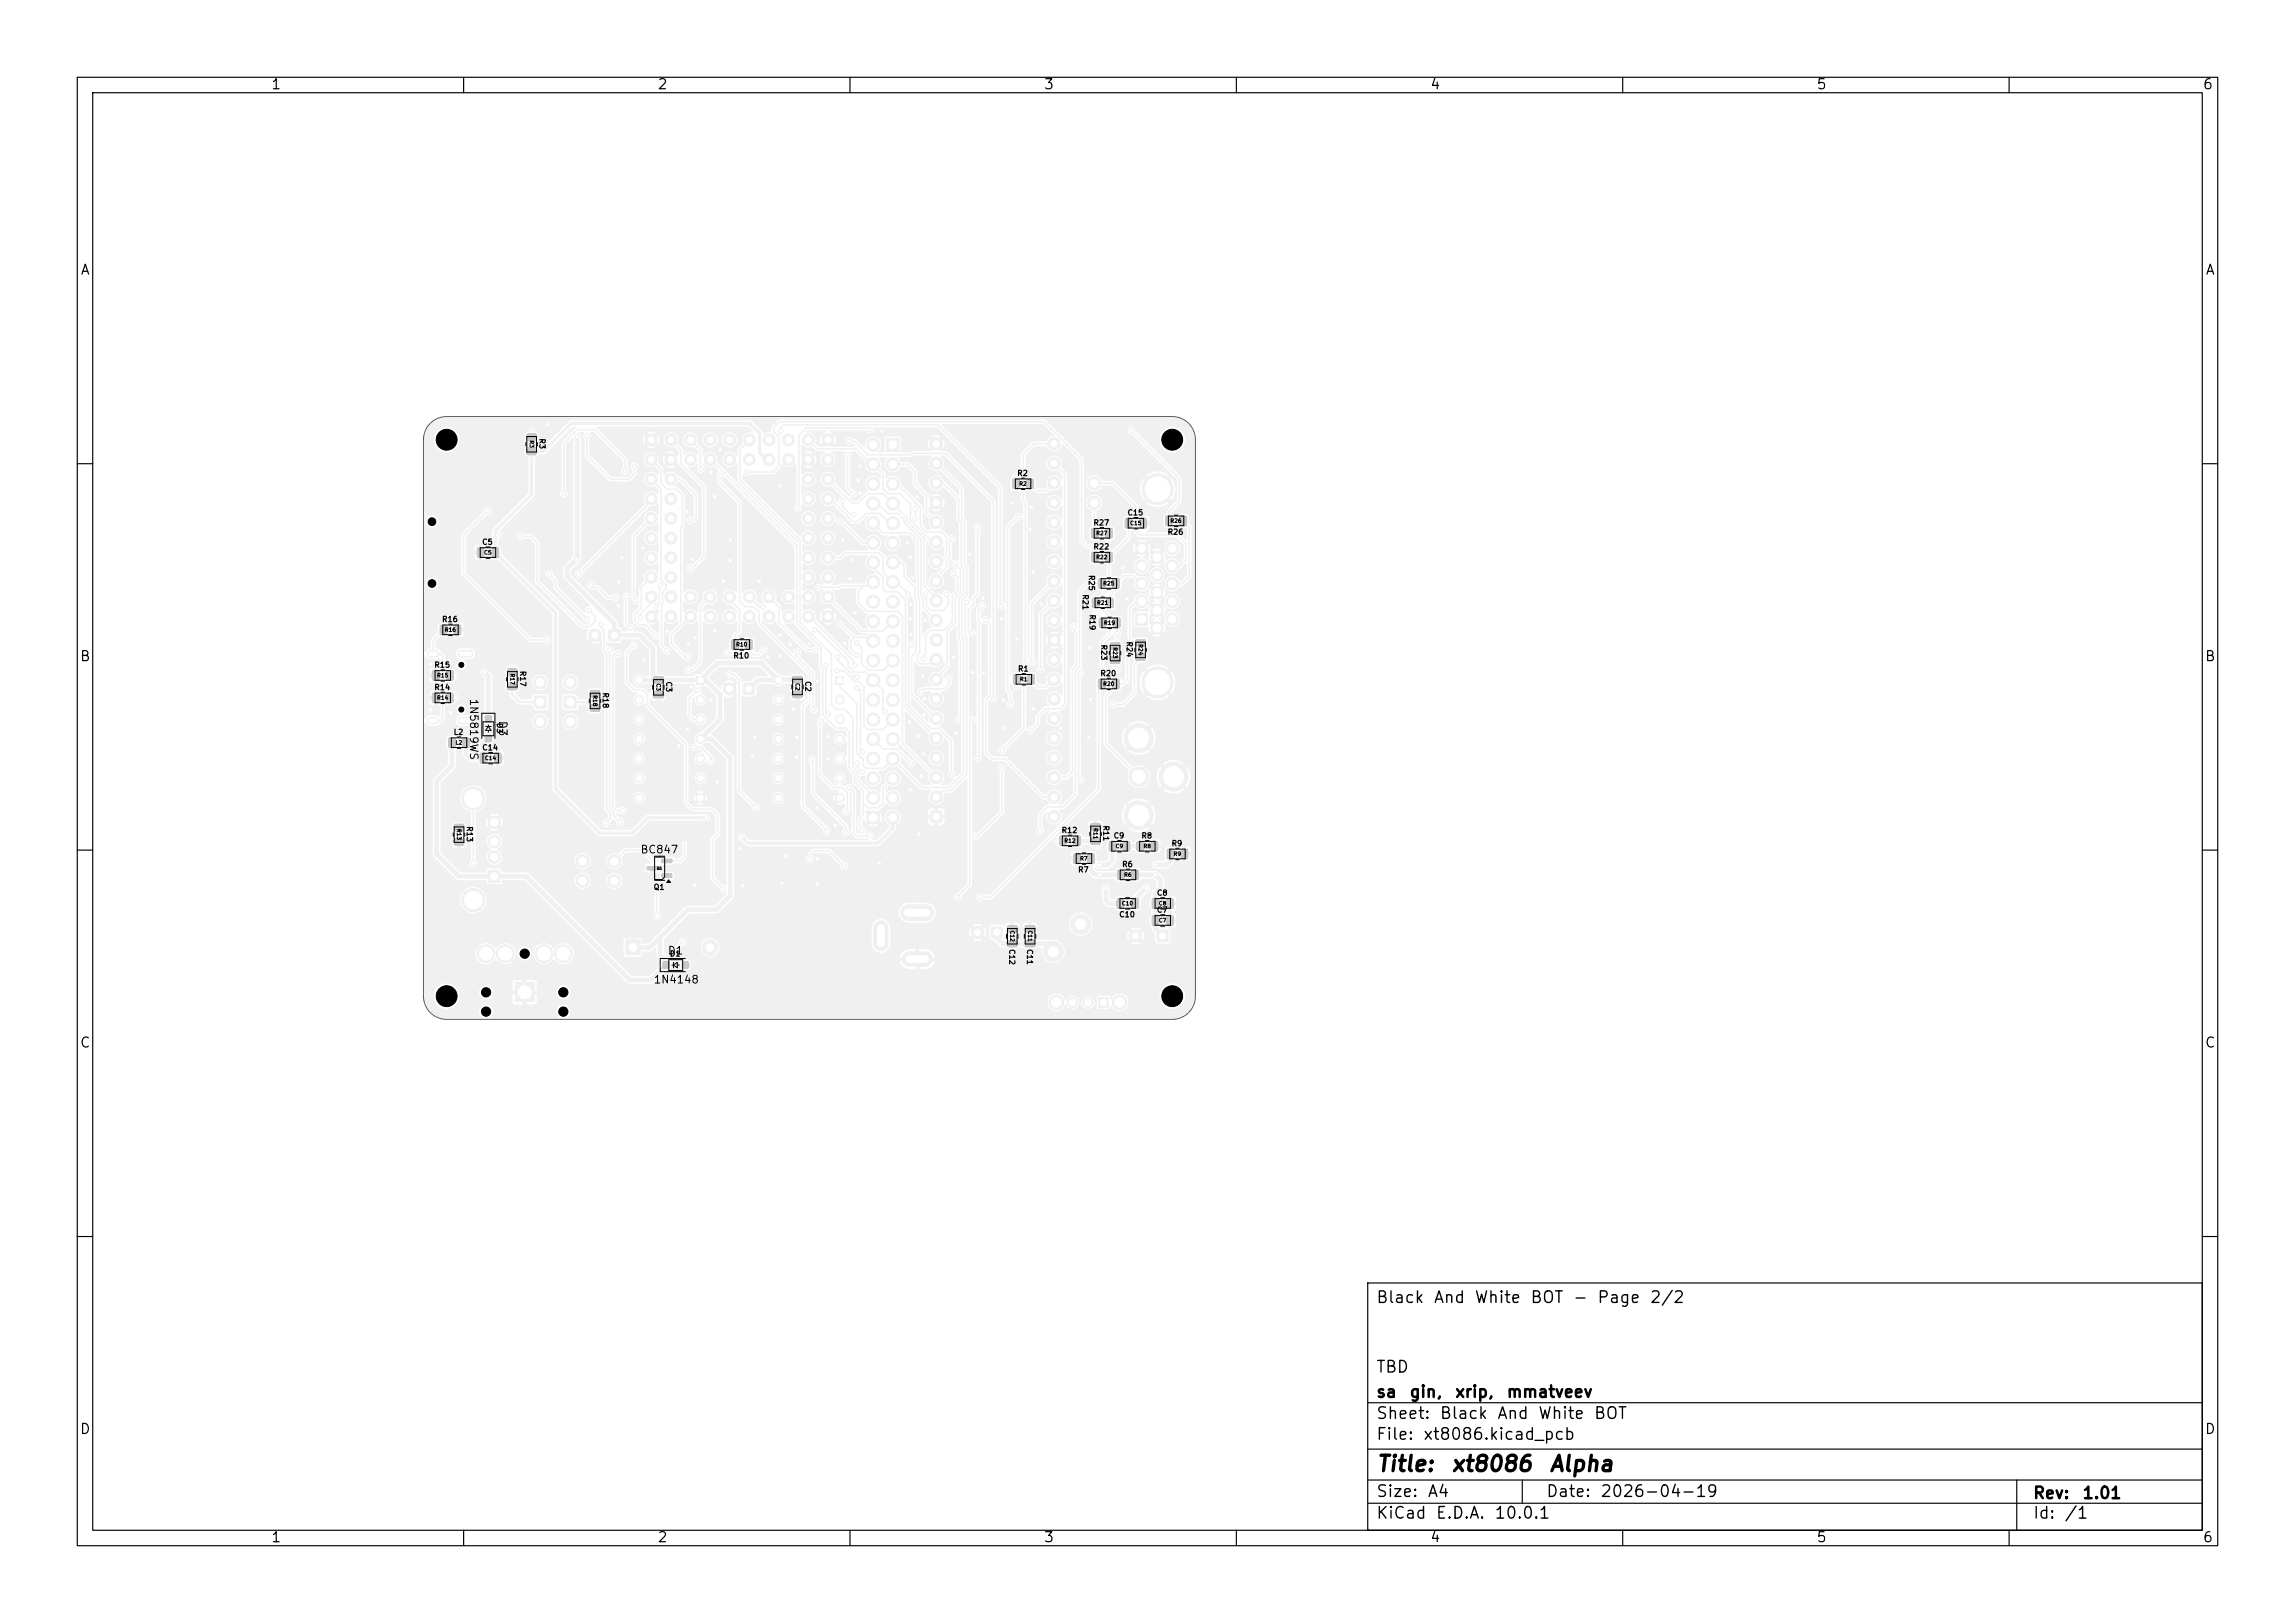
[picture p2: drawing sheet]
<svg xmlns="http://www.w3.org/2000/svg" width="297mm" height="210mm" viewBox="0 0 297 210" stroke-linecap="round" stroke-linejoin="round" font-family="sans-serif">
<defs><g id="words">
<g font-size="2">
<text x="178" y="190.9">Title:</text>
<text x="187.7" y="190.9">xt8086</text>
<text x="200.4" y="190.9">Alpha</text>
</g>
<g font-size="1.5">
<text x="178" y="169">Black</text>
<text x="185.4" y="169">And</text>
<text x="190.7" y="169">White</text>
<text x="198" y="169">BOT</text>
<text x="203.5" y="169">-</text>
<text x="206.6" y="169">Page</text>
<text x="213.4" y="169">2/2</text>
<text x="178" y="178">TBD</text>
<text x="178" y="184">Sheet:</text>
<text x="178" y="181.2">sa</text>
<text x="182.3" y="181.2">gin,</text>
<text x="186.2" y="184">Black</text>
<text x="188.2" y="181.2">xrip,</text>
<text x="193.7" y="184">And</text>
<text x="194.9" y="181.2">mmatveev</text>
<text x="199" y="184">White</text>
<text x="206.2" y="184">BOT</text>
<text x="178" y="186.7">File:</text>
<text x="184.1" y="186.7">xt8086.kicad_pcb</text>
<text x="178" y="196.9">KiCad</text>
<text x="178" y="194.1">Size:</text>
<text x="184.7" y="194.1">A4</text>
<text x="185.7" y="196.9">E.D.A.</text>
<text x="193.3" y="196.9">10.0.1</text>
<text x="200" y="194.1">Date:</text>
<text x="207" y="194.1">2026-04-19</text>
<text x="263" y="194.3">Rev:</text>
<text x="263" y="196.9">Id:</text>
<text x="267.1" y="196.9">/1</text>
<text x="269.4" y="194.3">1.01</text>
</g>
<g font-size="1.3">
<text x="35" y="11.9">1</text>
<text x="85" y="11.9">2</text>
<text x="135" y="11.9">3</text>
<text x="185" y="11.9">4</text>
<text x="235" y="11.9">5</text>
<text x="285" y="11.9">6</text>
<text x="10.3" y="35.9">A</text>
<text x="285.4" y="35.9">A</text>
<text x="10.3" y="85.9">B</text>
<text x="285.3" y="85.9">B</text>
<text x="10.3" y="135.9">C</text>
<text x="285.3" y="135.9">C</text>
<text x="10.3" y="185.9">D</text>
<text x="285.3" y="185.9">D</text>
<text x="35" y="199.9">1</text>
<text x="85" y="199.9">2</text>
<text x="135" y="199.9">3</text>
<text x="185" y="199.9">4</text>
<text x="235" y="199.9">5</text>
<text x="285" y="199.9">6</text>
</g>
<g font-size="1">
<text x="60.6" y="90.3" transform="rotate(90 60.6 90.3)">1N5819WS</text>
<text x="64.3" y="93.2" transform="rotate(90 64.3 93.2)">D3</text>
<text x="82.8" y="110.7">BC847</text>
<text x="86.4" y="123.8">D1</text>
<text x="84.5" y="127.5">1N4148</text>
</g>
<g font-size=".7">
<text x="69.6" y="56.7" transform="rotate(90 69.6 56.7)">R3</text>
<text x="131.6" y="61.8">R2</text>
<text x="62.3" y="70.7">C5</text>
<text x="141.4" y="71.3">R22</text>
<text x="141.4" y="68.2">R27</text>
<text x="145.8" y="66.9">C15</text>
<text x="151" y="69.4">R26</text>
<text x="139.9" y="76.8" transform="rotate(90 139.9 76.8)">R21</text>
<text x="140.7" y="74.3" transform="rotate(90 140.7 74.3)">R25</text>
<text x="57.1" y="80.7">R16</text>
<text x="140.8" y="79.4" transform="rotate(90 140.8 79.4)">R19</text>
<text x="142.3" y="83.3" transform="rotate(90 142.3 83.3)">R23</text>
<text x="145.6" y="82.9" transform="rotate(90 145.6 82.9)">R24</text>
<text x="56.1" y="89.5">R14</text>
<text x="56.1" y="86.6">R15</text>
<text x="67.1" y="86.7" transform="rotate(90 67.1 86.7)">R17</text>
<text x="77.8" y="89.5" transform="rotate(90 77.8 89.5)">R18</text>
<text x="86" y="88.1" transform="rotate(90 86 88.1)">C3</text>
<text x="94.8" y="85.4">R10</text>
<text x="104" y="88.1" transform="rotate(90 104 88.1)">C2</text>
<text x="131.7" y="87.1">R1</text>
<text x="142.3" y="87.7">R20</text>
<text x="58.6" y="95.3">L2</text>
<text x="62.3" y="97.3">C14</text>
<text x="60.2" y="106.8" transform="rotate(90 60.2 106.8)">R13</text>
<text x="137.3" y="108">R12</text>
<text x="142.6" y="106.7" transform="rotate(90 142.6 106.7)">R11</text>
<text x="139.5" y="113.1">R7</text>
<text x="144.1" y="108.7">C9</text>
<text x="145.2" y="112.4">R6</text>
<text x="147.7" y="108.7">R8</text>
<text x="151.6" y="109.7">R9</text>
<text x="84.5" y="115.3">Q1</text>
<text x="144.8" y="118.9">C10</text>
<text x="149.7" y="118.3">C7</text>
<text x="149.7" y="116.1">C8</text>
<text x="130.4" y="122.7" transform="rotate(90 130.4 122.7)">C12</text>
<text x="132.7" y="122.7" transform="rotate(90 132.7 122.7)">C11</text>
</g>
<g font-size=".5">
<text x="68.4" y="56.9" transform="rotate(90 68.4 56.9)">R3</text>
<text x="131.8" y="63">R2</text>
<text x="62.6" y="71.9">C5</text>
<text x="141.8" y="69.4">R27</text>
<text x="146.2" y="68.1">C15</text>
<text x="151.4" y="67.8">R26</text>
<text x="141.8" y="72.5">R22</text>
<text x="142.7" y="75.9">R25</text>
<text x="57.5" y="81.9">R16</text>
<text x="95.2" y="83.8">R10</text>
<text x="141.9" y="78.4">R21</text>
<text x="142.8" y="81">R19</text>
<text x="143.9" y="83.7" transform="rotate(90 143.9 83.7)">R23</text>
<text x="147.2" y="83.3" transform="rotate(90 147.2 83.3)">R24</text>
<text x="56.5" y="87.8">R15</text>
<text x="65.9" y="87.1" transform="rotate(90 65.9 87.1)">R17</text>
<text x="76.6" y="89.9" transform="rotate(90 76.6 89.9)">R18</text>
<text x="84.8" y="88.4" transform="rotate(90 84.8 88.4)">C3</text>
<text x="102.8" y="88.3" transform="rotate(90 102.8 88.3)">C2</text>
<text x="131.9" y="88.3">R1</text>
<text x="142.7" y="88.9">R20</text>
<text x="56.5" y="90.7">R14</text>
<text x="58.9" y="96.5">L2</text>
<text x="62.7" y="98.5">C14</text>
<text x="59" y="107.2" transform="rotate(90 59 107.2)">R13</text>
<text x="141.4" y="107.1" transform="rotate(90 141.4 107.1)">R11</text>
<text x="137.7" y="109.2">R12</text>
<text x="139.7" y="111.5">R7</text>
<text x="144.3" y="109.9">C9</text>
<text x="145.4" y="113.6">R6</text>
<text x="147.9" y="109.9">R8</text>
<text x="151.8" y="110.9">R9</text>
<text x="145.1" y="117.3">C10</text>
<text x="149.9" y="119.5">C7</text>
<text x="149.9" y="117.3">C8</text>
<text x="130.6" y="120.4" transform="rotate(90 130.6 120.4)">C12</text>
<text x="132.9" y="120.4" transform="rotate(90 132.9 120.4)">C11</text>
</g>
<text font-size=".3" x="85" y="112.6">Q1</text>
</g></defs>
<g fill="#f0f0f0">
<path d="M143.5 108.9l.7-.1 .3 .2v1l-.2 .2h-.6l-.2-.2v-.9z"/>
<path d="M145.4 108.9l.7-.1 .2 .2v1l-.2 .2h-.6l-.2-.2v-.9z"/>
<path d="M146.5 116.2h.6l.3 .1v1.1l-.2 .2h-.6l-.2-.1v-1.1z"/>
<path d="M144.6 116.2h.6l.3 .1v1.1l-.2 .2h-.6l-.2-.1v-1.1z"/>
<path d="M145.6 67h.7l.2 .1 .1 1.1-.2 .2h-.6l-.2-.1v-1.1z"/>
<path d="M147.5 67h.7l.2 .1 .1 1.1-.2 .2h-.6l-.2-.1v-1.1z"/>
<path d="M66.6 127.1h2.6v2.6h-2.6z"/>
</g>
<g fill="#f0f0f0" stroke="#f0f0f0" stroke-width=".13">
<circle cx="62.9" cy="123.4" r="1.15"/>
<circle cx="72.9" cy="123.4" r="1.15"/>
<circle cx="65.4" cy="123.4" r="1.15"/>
<circle cx="70.4" cy="123.4" r="1.15"/>
</g>
<path d="M117.6 118.1h2.2" fill="none" stroke="#f0f0f0" stroke-width="2.2"/>
<path d="M114 120.1v2M117.7 124.1h2" fill="none" stroke="#f0f0f0" stroke-width="2"/>
<path d="M63.2 112.6h1.5v1.6h-1.5z" fill="#f0f0f0"/>
<g fill="#f0f0f0" stroke="#f0f0f0" stroke-width=".13">
<circle cx="64" cy="110.9" r=".8"/>
<circle cx="64" cy="108.9" r=".8"/>
<circle cx="64" cy="106.4" r=".8"/>
<circle cx="61.3" cy="116.5" r="1.5"/>
<circle cx="61.3" cy="103.3" r="1.5"/>
<circle cx="147.4" cy="100.5" r="1.25"/>
<circle cx="147.4" cy="105.5" r="1.87"/>
<circle cx="151.9" cy="100.5" r="1.87"/>
<circle cx="147.4" cy="95.5" r="1.87"/>
<circle cx="149.8" cy="63.3" r="2"/>
<circle cx="149.8" cy="88.3" r="2"/>
</g>
<path d="M55.8 93.2h.6M55.8 84.6h.6M59.7 93.2h1.1M59.7 84.6h1.1" fill="none" stroke="#f0f0f0" stroke-width="1"/>
<path d="M147 79.3h1.6v1.6h-1.6z" fill="#f0f0f0"/>
<g fill="#f0f0f0" stroke="#f0f0f0" stroke-width=".13">
<circle cx="147.8" cy="77.8" r=".8"/>
<circle cx="147.8" cy="75.5" r=".8"/>
<circle cx="147.8" cy="73.2" r=".8"/>
<circle cx="147.8" cy="71" r=".8"/>
<circle cx="149.7" cy="81.3" r=".8"/>
<circle cx="149.7" cy="79" r=".8"/>
<circle cx="149.7" cy="76.7" r=".8"/>
<circle cx="149.7" cy="74.4" r=".8"/>
<circle cx="149.7" cy="72.1" r=".8"/>
<circle cx="151.7" cy="80.1" r=".8"/>
<circle cx="151.7" cy="77.8" r=".8"/>
<circle cx="151.7" cy="75.5" r=".8"/>
<circle cx="151.7" cy="73.2" r=".8"/>
<circle cx="151.7" cy="71" r=".8"/>
<circle cx="75.4" cy="114" r=".85"/>
<circle cx="75.4" cy="111.4" r=".85"/>
<circle cx="69.9" cy="93.4" r=".85"/>
</g>
<path d="M69.1 90h1.7v1.7h-1.4l-.3-.3z" fill="#f0f0f0"/>
<g fill="#f0f0f0" stroke="#f0f0f0" stroke-width=".13">
<circle cx="69.9" cy="88.3" r=".85"/>
<circle cx="73.8" cy="88.3" r=".85"/>
</g>
<path d="M73 90h1.3l.4 .3v1.4h-1.7z" fill="#f0f0f0"/>
<g fill="#f0f0f0" stroke="#f0f0f0" stroke-width=".13">
<circle cx="73.8" cy="93.4" r=".85"/>
<circle cx="141.6" cy="62.5" r=".85"/>
<circle cx="141.6" cy="65.1" r=".85"/>
</g>
<g fill="#f0f0f0">
<path d="M85.6 113h1.3l.1 .2v.3l-.1 .1h-1.2l-.1-.1z"/>
<path d="M85.6 111.1h1.3l.1 .2v.3l-.1 .1h-1.2l-.1-.1z"/>
<path d="M83.7 112.1h1.4l.1 .1v.4l-.2 .1-1.2-.1-.1-.1z"/>
<path d="M144.6 112.6l.7-.1 .3 .2v1l-.2 .2h-.6l-.2-.2v-.9z"/>
<path d="M146.5 112.6l.7-.1 .2 .2v1l-.2 .2h-.6l-.2-.2v-.9z"/>
<path d="M140.8 110.5l.7-.1 .2 .2v1l-.2 .2h-.6l-.2-.2v-.9z"/>
<path d="M138.9 110.5l.7-.1 .3 .2v1l-.2 .2h-.6l-.2-.2v-.9z"/>
<path d="M147.1 108.9l.7-.1 .3 .2v1l-.2 .2h-.6l-.2-.2v-.9z"/>
<path d="M149 108.9l.7-.1 .2 .2v1l-.2 .2h-.6l-.2-.2v-.9z"/>
<path d="M151 109.9l.7-.1 .3 .2v1l-.2 .2h-.6l-.2-.2v-.9z"/>
<path d="M152.9 109.9l.7-.1 .2 .2v1l-.2 .2h-.6l-.2-.2v-.9z"/>
<path d="M96.5 82.8l.7-.1 .2 .2v1l-.1 .2h-.6l-.3-.2v-.9z"/>
<path d="M94.7 82.8l.7-.1 .2 .2v1l-.2 .2h-.6l-.2-.2v-.9z"/>
<path d="M141.2 106.5h.1h1l.2 .2v.6l-.3 .2h-1l-.1-.2z"/>
<path d="M141.2 108.4l.1-.1h1l.2 .3v.6l-.3 .1h-1l-.1-.2z"/>
<path d="M137.1 108.2l.7-.1 .3 .2v1l-.2 .2h-.6l-.2-.2v-.9z"/>
<path d="M139 108.2l.7-.1 .2 .2v1l-.2 .2h-.6l-.2-.2v-.9z"/>
<path d="M58.8 106.6h.2h.9l.2 .2v.6l-.2 .2h-1l-.2-.2z"/>
<path d="M58.8 108.5l.2-.1h.9l.2 .3v.6l-.2 .1h-1l-.2-.2z"/>
<path d="M56 89.7l.7-.1 .2 .2v1l-.2 .2h-.6l-.2-.2v-.9z"/>
<path d="M57.8 89.7l.7-.1 .2 .2v1l-.1 .2h-.6l-.3-.2v-.9z"/>
<path d="M56 86.8l.7-.1 .2 .2v1l-.2 .2h-.6l-.2-.2v-.9z"/>
<path d="M57.8 86.8l.7-.1 .2 .2v1l-.1 .2h-.6l-.3-.2v-.9z"/>
<path d="M57 80.9l.7-.1 .2 .2v1l-.2 .2h-.6l-.2-.2v-.9z"/>
<path d="M58.8 80.9l.7-.1 .2 .2v1l-.1 .2h-.6l-.3-.2v-.9z"/>
<path d="M65.7 86.5h.2h.9l.2 .2v.6l-.2 .2h-1l-.2-.2z"/>
<path d="M65.7 88.4l.2-.1h.9l.2 .3v.6l-.2 .1h-1l-.2-.2z"/>
<path d="M76.4 89.3h.2h.9l.2 .2v.6l-.2 .2h-1l-.2-.2z"/>
<path d="M76.4 91.2l.2-.1h.9l.2 .3v.6l-.2 .1h-1l-.2-.2z"/>
<path d="M142.3 80l.7-.1 .2 .2v1l-.2 .2h-.6l-.2-.2v-.9z"/>
<path d="M144.1 80l.7-.1 .2 .2v1l-.1 .2h-.6l-.3-.2v-.9z"/>
<path d="M142.2 87.9l.7-.1 .2 .2v1l-.2 .2h-.6l-.2-.2v-.9z"/>
<path d="M144 87.9l.7-.1 .2 .2v1l-.1 .2h-.6l-.3-.2v-.9z"/>
<path d="M141.4 77.4l.7-.1 .2 .2v1l-.1 .2h-.7l-.2-.2v-.9z"/>
<path d="M143.2 77.4l.7-.1 .2 .2v1l-.1 .2h-.6l-.3-.2v-.9z"/>
<path d="M141.3 71.5l.7-.1 .2 .2v1l-.2 .2h-.6l-.2-.2v-.9z"/>
<path d="M143.1 71.5l.7-.1 .2 .2v1l-.1 .2h-.6l-.3-.2v-.9z"/>
<path d="M143.7 85l.2-.1h.9l.2 .3v.6l-.2 .1h-1l-.2-.2z"/>
<path d="M143.7 83.1h.2h.9l.2 .2v.6l-.2 .2h-1l-.2-.2z"/>
<path d="M147 84.6l.2-.1h.9l.2 .3v.6l-.2 .1h-1l-.2-.2z"/>
<path d="M147 82.7h.2h.9l.2 .2v.6l-.2 .2h-1l-.2-.2z"/>
<path d="M142.2 74.9l.7-.1 .2 .2v1l-.2 .2h-.6l-.2-.2v-.9z"/>
<path d="M144 74.9l.7-.1 .2 .2v1l-.1 .2h-.6l-.3-.2v-.9z"/>
<path d="M152.7 66.8l.7-.1 .2 .2v1l-.1 .2h-.6l-.3-.2v-.9z"/>
<path d="M150.9 66.8l.7-.1 .2 .2v1l-.2 .2h-.6l-.2-.2v-.9z"/>
<path d="M141.3 68.4l.7-.1 .2 .2v1l-.2 .2h-.6l-.2-.2v-.9z"/>
<path d="M143.1 68.4l.7-.1 .2 .2v1l-.1 .2h-.6l-.3-.2v-.9z"/>
<path d="M142.2 129.1h1.3v1.3h-1.3z"/>
</g>
<g fill="#f0f0f0" stroke="#f0f0f0" stroke-width=".13">
<circle cx="140.8" cy="129.7" r=".65"/>
<circle cx="138.8" cy="129.7" r=".65"/>
<circle cx="144.9" cy="129.7" r=".94"/>
<circle cx="136.7" cy="129.7" r=".94"/>
</g>
<path d="M120.4 105l.2-.1 1.3 .1 .1 .1-.1 1.3-.2 .1-1.3-.1v-.2z" fill="#f0f0f0"/>
<g fill="#f0f0f0" stroke="#f0f0f0" stroke-width=".13">
<circle cx="121.2" cy="103.1" r=".8"/>
<circle cx="121.2" cy="100.6" r=".8"/>
<circle cx="121.2" cy="98.1" r=".8"/>
<circle cx="121.2" cy="95.5" r=".8"/>
<circle cx="121.2" cy="93" r=".8"/>
<circle cx="121.2" cy="90.4" r=".8"/>
<circle cx="121.2" cy="87.9" r=".8"/>
<circle cx="121.2" cy="85.4" r=".8"/>
<circle cx="121.2" cy="82.8" r=".8"/>
<circle cx="121.2" cy="80.3" r=".8"/>
<circle cx="121.2" cy="77.7" r=".8"/>
<circle cx="121.2" cy="75.2" r=".8"/>
<circle cx="121.2" cy="72.7" r=".8"/>
<circle cx="121.2" cy="70.1" r=".8"/>
<circle cx="121.2" cy="67.6" r=".8"/>
<circle cx="121.2" cy="65" r=".8"/>
<circle cx="121.2" cy="62.5" r=".8"/>
<circle cx="121.2" cy="60" r=".8"/>
<circle cx="121.2" cy="57.4" r=".8"/>
<circle cx="136.4" cy="57.4" r=".8"/>
<circle cx="136.4" cy="60" r=".8"/>
<circle cx="136.4" cy="62.5" r=".8"/>
<circle cx="136.4" cy="65" r=".8"/>
<circle cx="136.4" cy="67.6" r=".8"/>
<circle cx="136.4" cy="70.1" r=".8"/>
<circle cx="136.4" cy="72.7" r=".8"/>
<circle cx="136.4" cy="75.2" r=".8"/>
<circle cx="136.4" cy="77.7" r=".8"/>
<circle cx="136.4" cy="80.3" r=".8"/>
<circle cx="136.4" cy="82.8" r=".8"/>
<circle cx="136.4" cy="85.4" r=".8"/>
<circle cx="136.4" cy="87.9" r=".8"/>
<circle cx="136.4" cy="90.4" r=".8"/>
<circle cx="136.4" cy="93" r=".8"/>
<circle cx="136.4" cy="95.5" r=".8"/>
<circle cx="136.4" cy="98.1" r=".8"/>
<circle cx="136.4" cy="100.6" r=".8"/>
<circle cx="136.4" cy="103.1" r=".8"/>
<circle cx="136.4" cy="105.7" r=".8"/>
<circle cx="107.1" cy="56.9" r=".76"/>
<circle cx="104.6" cy="59.5" r=".76"/>
<circle cx="107.1" cy="59.5" r=".76"/>
<circle cx="104.6" cy="62" r=".76"/>
<circle cx="107.1" cy="62" r=".76"/>
<circle cx="104.6" cy="64.5" r=".76"/>
<circle cx="107.1" cy="64.5" r=".76"/>
<circle cx="104.6" cy="67.1" r=".76"/>
<circle cx="107.1" cy="67.1" r=".76"/>
<circle cx="104.6" cy="69.6" r=".76"/>
<circle cx="107.1" cy="69.6" r=".76"/>
<circle cx="104.6" cy="72.2" r=".76"/>
<circle cx="107.1" cy="72.2" r=".76"/>
<circle cx="104.6" cy="74.7" r=".76"/>
<circle cx="107.1" cy="74.7" r=".76"/>
<circle cx="104.6" cy="77.2" r=".76"/>
<circle cx="107.1" cy="77.2" r=".76"/>
<circle cx="104.6" cy="79.8" r=".76"/>
<circle cx="107.1" cy="79.8" r=".76"/>
<circle cx="102.1" cy="79.8" r=".76"/>
<circle cx="102.1" cy="77.2" r=".76"/>
<circle cx="99.5" cy="79.8" r=".76"/>
<circle cx="99.5" cy="77.2" r=".76"/>
<circle cx="97" cy="79.8" r=".76"/>
<circle cx="97" cy="77.2" r=".76"/>
<circle cx="94.4" cy="79.8" r=".76"/>
<circle cx="94.4" cy="77.2" r=".76"/>
<circle cx="91.9" cy="79.8" r=".76"/>
<circle cx="91.9" cy="77.2" r=".76"/>
<circle cx="89.4" cy="79.8" r=".76"/>
<circle cx="89.4" cy="77.2" r=".76"/>
<circle cx="86.8" cy="79.8" r=".76"/>
<circle cx="86.8" cy="77.2" r=".76"/>
<circle cx="84.3" cy="79.8" r=".76"/>
<circle cx="84.3" cy="77.2" r=".76"/>
<circle cx="86.8" cy="74.7" r=".76"/>
<circle cx="84.3" cy="74.7" r=".76"/>
<circle cx="86.8" cy="72.2" r=".76"/>
<circle cx="84.3" cy="72.2" r=".76"/>
<circle cx="86.8" cy="69.6" r=".76"/>
<circle cx="84.3" cy="69.6" r=".76"/>
<circle cx="86.8" cy="67.1" r=".76"/>
<circle cx="84.3" cy="67.1" r=".76"/>
<circle cx="86.8" cy="64.5" r=".76"/>
<circle cx="84.3" cy="64.5" r=".76"/>
<circle cx="86.8" cy="62" r=".76"/>
<circle cx="84.3" cy="62" r=".76"/>
<circle cx="84.3" cy="59.5" r=".76"/>
<circle cx="86.8" cy="59.5" r=".76"/>
<circle cx="84.3" cy="56.9" r=".76"/>
<circle cx="86.8" cy="56.9" r=".76"/>
<circle cx="89.4" cy="59.5" r=".76"/>
<circle cx="89.4" cy="56.9" r=".76"/>
<circle cx="91.9" cy="59.5" r=".76"/>
<circle cx="91.9" cy="56.9" r=".76"/>
<circle cx="94.4" cy="56.9" r=".76"/>
<circle cx="94.4" cy="59.5" r=".76"/>
<circle cx="97" cy="56.9" r=".76"/>
<circle cx="97" cy="59.5" r=".76"/>
<circle cx="99.5" cy="56.9" r=".76"/>
<circle cx="99.5" cy="59.5" r=".76"/>
<circle cx="102.1" cy="56.9" r=".76"/>
<circle cx="102.1" cy="59.5" r=".76"/>
<circle cx="104.6" cy="56.9" r=".76"/>
</g>
<path d="M80.9 121.6h2v2h-2z" fill="#f0f0f0"/>
<circle cx="91.9" cy="122.6" r="1" fill="#f0f0f0" stroke="#f0f0f0" stroke-width=".13"/>
<path d="M90.1 87.4h1.1v1.2h-1.1z" fill="#f0f0f0"/>
<g fill="#f0f0f0" stroke="#f0f0f0" stroke-width=".13">
<circle cx="90.6" cy="90.5" r=".56"/>
<circle cx="90.6" cy="93.1" r=".56"/>
<circle cx="90.6" cy="95.6" r=".56"/>
<circle cx="90.6" cy="98.2" r=".56"/>
<circle cx="90.6" cy="100.7" r=".56"/>
<circle cx="90.6" cy="103.2" r=".56"/>
<circle cx="82.7" cy="103.2" r=".56"/>
<circle cx="82.7" cy="100.7" r=".56"/>
<circle cx="82.7" cy="98.2" r=".56"/>
<circle cx="82.7" cy="95.6" r=".56"/>
<circle cx="82.7" cy="93.1" r=".56"/>
<circle cx="82.7" cy="90.5" r=".56"/>
<circle cx="82.7" cy="88" r=".56"/>
</g>
<path d="M114.7 56.7h1.7v1.7h-1.7z" fill="#f0f0f0"/>
<g fill="#f0f0f0" stroke="#f0f0f0" stroke-width=".13">
<circle cx="113" cy="57.5" r=".85"/>
<circle cx="115.5" cy="60.1" r=".85"/>
<circle cx="113" cy="60.1" r=".85"/>
<circle cx="115.5" cy="62.6" r=".85"/>
<circle cx="113" cy="62.6" r=".85"/>
<circle cx="115.5" cy="65.2" r=".85"/>
<circle cx="113" cy="65.2" r=".85"/>
<circle cx="115.5" cy="67.7" r=".85"/>
<circle cx="113" cy="67.7" r=".85"/>
<circle cx="115.5" cy="70.2" r=".85"/>
<circle cx="113" cy="70.2" r=".85"/>
<circle cx="115.5" cy="72.8" r=".85"/>
<circle cx="113" cy="72.8" r=".85"/>
<circle cx="115.5" cy="75.3" r=".85"/>
<circle cx="113" cy="75.3" r=".85"/>
<circle cx="115.5" cy="77.9" r=".85"/>
<circle cx="113" cy="77.9" r=".85"/>
<circle cx="115.5" cy="80.4" r=".85"/>
<circle cx="113" cy="80.4" r=".85"/>
<circle cx="115.5" cy="82.9" r=".85"/>
<circle cx="113" cy="82.9" r=".85"/>
<circle cx="115.5" cy="85.5" r=".85"/>
<circle cx="113" cy="85.5" r=".85"/>
<circle cx="115.5" cy="88" r=".85"/>
<circle cx="113" cy="88" r=".85"/>
<circle cx="115.5" cy="90.6" r=".85"/>
<circle cx="113" cy="90.6" r=".85"/>
<circle cx="115.5" cy="93.1" r=".85"/>
<circle cx="113" cy="93.1" r=".85"/>
<circle cx="115.5" cy="95.6" r=".85"/>
<circle cx="113" cy="95.6" r=".85"/>
<circle cx="115.5" cy="98.2" r=".85"/>
<circle cx="113" cy="98.2" r=".85"/>
<circle cx="115.5" cy="100.7" r=".85"/>
<circle cx="113" cy="100.7" r=".85"/>
<circle cx="115.5" cy="103.3" r=".85"/>
<circle cx="113" cy="103.3" r=".85"/>
<circle cx="115.5" cy="105.8" r=".85"/>
<circle cx="113" cy="105.8" r=".85"/>
</g>
<path d="M78.8 81.5l.2-.1 1.2 .1 .1 .2-.1 1.2-.1 .1-1.3-.1-.1-.1z" fill="#f0f0f0"/>
<g fill="#f0f0f0" stroke="#f0f0f0" stroke-width=".13">
<circle cx="77" cy="82.2" r=".8"/>
<circle cx="79.5" cy="111.5" r=".85"/>
<circle cx="79.5" cy="114" r=".85"/>
<circle cx="139.8" cy="119.6" r="1.3"/>
<circle cx="136.3" cy="123.1" r="1.3"/>
</g>
<path d="M149.7 120.4l.2-.1 1.3 .1 .1 .2-.1 1.2-.2 .1-1.3-.1v-.1z" fill="#f0f0f0"/>
<circle cx="147" cy="121.1" r=".8" fill="#f0f0f0" stroke="#f0f0f0" stroke-width=".13"/>
<path d="M96.2 88.4l.2-.1 1.2 .1 .1 .2-.1 1.3h-.1h-1.3l-.1-.2z" fill="#f0f0f0"/>
<circle cx="94.4" cy="89.1" r=".8" fill="#f0f0f0" stroke="#f0f0f0" stroke-width=".13"/>
<path d="M128.3 119.9h.2h1.2l.1 .2-.1 1.3-.1 .1-1.3-.1-.1-.2z" fill="#f0f0f0"/>
<circle cx="126.5" cy="120.6" r=".8" fill="#f0f0f0" stroke="#f0f0f0" stroke-width=".13"/>
<path d="M108.1 87.4h1.2v1.2h-1.2z" fill="#f0f0f0"/>
<g fill="#f0f0f0" stroke="#f0f0f0" stroke-width=".13">
<circle cx="108.7" cy="90.5" r=".56"/>
<circle cx="108.7" cy="93.1" r=".56"/>
<circle cx="108.7" cy="95.6" r=".56"/>
<circle cx="108.7" cy="98.2" r=".56"/>
<circle cx="108.7" cy="100.7" r=".56"/>
<circle cx="108.7" cy="103.2" r=".56"/>
<circle cx="100.8" cy="103.2" r=".57"/>
<circle cx="100.8" cy="100.7" r=".57"/>
<circle cx="100.8" cy="98.2" r=".57"/>
<circle cx="100.8" cy="95.6" r=".57"/>
<circle cx="100.8" cy="93.1" r=".57"/>
<circle cx="100.8" cy="90.5" r=".57"/>
<circle cx="100.8" cy="88" r=".57"/>
</g>
<g fill="#f0f0f0">
<path d="M132.7 119.8l.1-.1h1.1l.1 .3v.5l-.2 .2h-1.1l-.1-.2z"/>
<path d="M132.7 121.7l.1-.1h1.1l.1 .3v.5l-.2 .2h-1.1l-.1-.2z"/>
<path d="M149.1 118.4h.7l.2 .1v1.1l-.1 .2h-.6l-.3-.1v-1.1z"/>
<path d="M151 118.4h.7l.2 .1v1.1l-.1 .2h-.6l-.3-.1v-1.1z"/>
<path d="M85.8 124.4h.2h.6l.1 .2-.1 .7-.1 .1-.7-.1-.1-.2z"/>
<path d="M88.3 124.4h.2h.6l.1 .2-.1 .7-.1 .1-.7-.1-.1-.2z"/>
<path d="M61.8 70.8h.7l.2 .1v1.1l-.2 .2h-.5l-.3-.1v-1.1z"/>
<path d="M63.7 70.8h.7l.2 .1v1.1l-.2 .2h-.5l-.3-.1v-1.1z"/>
<path d="M84.6 87.6l.1-.1h1.1l.1 .2v.6l-.2 .2h-1.1l-.1-.3z"/>
<path d="M84.6 89.5l.1-.1h1.1l.1 .2v.6l-.2 .2h-1.1l-.1-.3z"/>
<path d="M62.8 92.6h.2h.6l.1 .2-.1 .7-.1 .1-.7-.1-.1-.2z"/>
<path d="M62.8 95.1h.2h.6l.1 .2-.1 .7-.1 .1-.7-.1-.1-.2z"/>
<path d="M130.4 121.7l.1-.1h1.1l.1 .3v.5l-.2 .2h-1.1l-.1-.2z"/>
<path d="M130.4 119.8l.1-.1h1.1l.1 .3v.5l-.2 .2h-1.1l-.1-.2z"/>
<path d="M68.2 56.1h.2h.9l.2 .2v.6l-.2 .2h-1l-.2-.3z"/>
<path d="M68.2 58l.2-.1h.9l.2 .2v.7l-.2 .1h-1l-.2-.2z"/>
<path d="M131.1 62l.7-.1 .2 .2v1l-.2 .2h-.6l-.2-.2v-.9z"/>
<path d="M132.9 62l.7-.1 .2 .2v1l-.1 .2h-.6l-.3-.2v-.9z"/>
<path d="M149.1 116.2h.7l.2 .1v1.1l-.1 .2h-.6l-.3-.1v-1.1z"/>
<path d="M151 116.2h.7l.2 .1v1.1l-.1 .2h-.6l-.3-.1v-1.1z"/>
<path d="M102.6 87.5l.1-.1 1.1 .1 .1 .2v.6l-.2 .1h-1.1l-.1-.2z"/>
<path d="M102.6 89.4l.1-.1 1.1 .1 .1 .2v.6l-.2 .1h-1.1l-.1-.2z"/>
<path d="M58.1 95.5l.7-.1 .2 .2v1l-.2 .2h-.6l-.2-.2v-.9z"/>
<path d="M59.9 95.5l.7-.1 .2 .2v1l-.1 .2h-.6l-.3-.2v-.9z"/>
<path d="M131.2 87.3l.7-.1 .2 .2v1l-.2 .2h-.6l-.2-.2v-.9z"/>
<path d="M133 87.3l.7-.1 .2 .2v1l-.1 .2h-.6l-.3-.2v-.9z"/>
<path d="M62.1 97.4h.7l.2 .1 .1 1.1-.2 .2h-.6l-.2-.1v-1.1z"/>
<path d="M64 97.4h.7l.2 .1 .1 1.1-.2 .2h-.6l-.2-.1v-1.1z"/>
</g>
<g fill="#f0f0f0" stroke="#f0f0f0" stroke-width=".13">
<circle cx="104.8" cy="111.1" r=".3"/>
<circle cx="109.2" cy="112.1" r=".3"/>
<circle cx="61.3" cy="111.7" r=".3"/>
<circle cx="144.5" cy="82" r=".3"/>
<circle cx="142.3" cy="113.2" r=".3"/>
<circle cx="142.3" cy="111.9" r=".3"/>
<circle cx="142" cy="109.5" r=".3"/>
<circle cx="149.5" cy="111.9" r=".3"/>
<circle cx="148.4" cy="114.9" r=".3"/>
<circle cx="66.3" cy="86.3" r=".3"/>
<circle cx="58.9" cy="90.3" r=".3"/>
<circle cx="58.9" cy="87.4" r=".3"/>
<circle cx="77" cy="89.8" r=".3"/>
<circle cx="74.7" cy="56.5" r=".3"/>
<circle cx="136.9" cy="108.8" r=".3"/>
<circle cx="74.6" cy="72.4" r=".3"/>
<circle cx="131.6" cy="88.8" r=".3"/>
<circle cx="131.5" cy="61.8" r=".3"/>
<circle cx="89.1" cy="86.7" r=".3"/>
<circle cx="90.3" cy="89.3" r=".3"/>
<circle cx="133.4" cy="94.5" r=".3"/>
<circle cx="83.2" cy="70.9" r=".3"/>
<circle cx="95.7" cy="109.8" r=".3"/>
<circle cx="119.5" cy="97.6" r=".3"/>
<circle cx="117.8" cy="102.2" r=".3"/>
<circle cx="92" cy="90.6" r=".3"/>
<circle cx="101" cy="84.8" r=".3"/>
<circle cx="92.8" cy="101.2" r=".3"/>
<circle cx="108.1" cy="106.8" r=".3"/>
<circle cx="94.5" cy="69.9" r=".3"/>
<circle cx="117.8" cy="72.1" r=".3"/>
<circle cx="110" cy="74.9" r=".3"/>
<circle cx="131.6" cy="82.7" r=".3"/>
<circle cx="133.7" cy="74" r=".3"/>
<circle cx="130.9" cy="65.1" r=".3"/>
<circle cx="102.3" cy="83.4" r=".3"/>
<circle cx="88.9" cy="66.2" r=".3"/>
<circle cx="109.1" cy="69.9" r=".3"/>
<circle cx="110.6" cy="79.3" r=".3"/>
<circle cx="133.5" cy="65.6" r=".3"/>
<circle cx="97.4" cy="97.9" r=".3"/>
<circle cx="129.9" cy="90.6" r=".3"/>
<circle cx="86.3" cy="81.7" r=".3"/>
<circle cx="90" cy="82.5" r=".3"/>
<circle cx="87.8" cy="96.5" r=".3"/>
<circle cx="140.9" cy="95.4" r=".3"/>
<circle cx="117.9" cy="82.1" r=".3"/>
<circle cx="105.8" cy="111.2" r=".3"/>
<circle cx="134.7" cy="78.1" r=".3"/>
<circle cx="133.7" cy="91.7" r=".3"/>
<circle cx="111.3" cy="60.3" r=".3"/>
<circle cx="93.6" cy="75.2" r=".3"/>
<circle cx="92" cy="61.1" r=".3"/>
<circle cx="141.1" cy="90.5" r=".3"/>
<circle cx="94.5" cy="72.5" r=".3"/>
<circle cx="119.4" cy="87.5" r=".3"/>
<circle cx="119.6" cy="90.4" r=".3"/>
<circle cx="89.5" cy="88.9" r=".3"/>
<circle cx="119.7" cy="80.3" r=".3"/>
<circle cx="92.5" cy="64.2" r=".3"/>
<circle cx="127.2" cy="77.4" r=".3"/>
<circle cx="118.8" cy="95.2" r=".3"/>
<circle cx="55.7" cy="85.9" r=".3"/>
<circle cx="129.6" cy="80.1" r=".3"/>
<circle cx="118.7" cy="64.3" r=".3"/>
<circle cx="118.1" cy="74.8" r=".3"/>
<circle cx="105.8" cy="114.4" r=".3"/>
<circle cx="111.3" cy="63.8" r=".3"/>
<circle cx="114.1" cy="55.8" r=".3"/>
<circle cx="127.3" cy="87" r=".3"/>
<circle cx="70.8" cy="54.9" r=".3"/>
<circle cx="89.6" cy="72.4" r=".3"/>
<circle cx="105.8" cy="88.1" r=".3"/>
<circle cx="93.2" cy="58.2" r=".3"/>
<circle cx="83.4" cy="85.4" r=".3"/>
<circle cx="119.2" cy="100.4" r=".3"/>
<circle cx="80.1" cy="75.3" r=".3"/>
<circle cx="107.2" cy="98.2" r=".3"/>
<circle cx="58.3" cy="92.2" r=".3"/>
<circle cx="123.4" cy="85" r=".3"/>
<circle cx="99.3" cy="85" r=".3"/>
<circle cx="89.9" cy="114.5" r=".3"/>
<circle cx="123.7" cy="94.9" r=".3"/>
<circle cx="109.3" cy="83.2" r=".3"/>
<circle cx="92.5" cy="81.6" r=".3"/>
<circle cx="118.9" cy="107.9" r=".3"/>
<circle cx="111.1" cy="62.1" r=".3"/>
<circle cx="102.7" cy="91.8" r=".3"/>
<circle cx="117.4" cy="70.3" r=".3"/>
<circle cx="80.5" cy="72.2" r=".3"/>
<circle cx="101.7" cy="110.8" r=".3"/>
<circle cx="137.3" cy="94.2" r=".3"/>
<circle cx="100.9" cy="82.2" r=".3"/>
<circle cx="98.3" cy="75.2" r=".3"/>
<circle cx="101.2" cy="114.3" r=".3"/>
<circle cx="105.7" cy="104.5" r=".3"/>
<circle cx="58.2" cy="85.5" r=".3"/>
<circle cx="110.2" cy="72.4" r=".3"/>
<circle cx="125.5" cy="71.7" r=".3"/>
<circle cx="103.1" cy="95.4" r=".3"/>
<circle cx="113.8" cy="111.7" r=".3"/>
<circle cx="103.1" cy="98" r=".3"/>
<circle cx="107.1" cy="95.3" r=".3"/>
<circle cx="119.6" cy="92.5" r=".3"/>
<circle cx="97.7" cy="95.4" r=".3"/>
<circle cx="80" cy="78.4" r=".3"/>
<circle cx="100.9" cy="62.9" r=".3"/>
<circle cx="145.8" cy="77.5" r=".3"/>
<circle cx="117.8" cy="80.1" r=".3"/>
<circle cx="96.1" cy="114.6" r=".3"/>
<circle cx="117.8" cy="78.2" r=".3"/>
<circle cx="55.7" cy="91.8" r=".3"/>
<circle cx="89.1" cy="83.3" r=".3"/>
<circle cx="117.7" cy="93.4" r=".3"/>
<circle cx="141" cy="83.8" r=".3"/>
<circle cx="129.8" cy="94.2" r=".3"/>
<circle cx="104.7" cy="83.3" r=".3"/>
<circle cx="89" cy="94.3" r=".3"/>
<circle cx="125.9" cy="87" r=".3"/>
<circle cx="145.3" cy="73.5" r=".3"/>
<circle cx="133.3" cy="68.5" r=".3"/>
<circle cx="67.4" cy="69.4" r=".3"/>
<circle cx="76.2" cy="79" r=".3"/>
<circle cx="79.7" cy="77.3" r=".3"/>
<circle cx="63.1" cy="66.1" r=".3"/>
<circle cx="76.5" cy="75.8" r=".3"/>
<circle cx="70.8" cy="82.8" r=".3"/>
<circle cx="89.3" cy="67.3" r=".3"/>
<circle cx="91.4" cy="105.8" r=".3"/>
<circle cx="96" cy="108.3" r=".3"/>
<circle cx="64.4" cy="69.3" r=".3"/>
<circle cx="74.9" cy="74.3" r=".3"/>
<circle cx="71.1" cy="74.3" r=".3"/>
<circle cx="82.4" cy="77.7" r=".3"/>
<circle cx="76" cy="80.1" r=".3"/>
<circle cx="98.8" cy="84.1" r=".3"/>
<circle cx="143.1" cy="114.9" r=".3"/>
<circle cx="123.2" cy="69.7" r=".3"/>
<circle cx="126.5" cy="68.3" r=".3"/>
<circle cx="118.4" cy="67.1" r=".3"/>
<circle cx="125.7" cy="81.9" r=".3"/>
<circle cx="118.5" cy="65.9" r=".3"/>
<circle cx="123.6" cy="72.9" r=".3"/>
<circle cx="109.7" cy="58.8" r=".3"/>
<circle cx="110.4" cy="63.9" r=".3"/>
<circle cx="109.9" cy="57.1" r=".3"/>
<circle cx="109" cy="64.8" r=".3"/>
<circle cx="128.5" cy="90.4" r=".3"/>
<circle cx="110.5" cy="66.6" r=".3"/>
<circle cx="108.7" cy="67.5" r=".3"/>
<circle cx="119.8" cy="76.8" r=".3"/>
<circle cx="126.5" cy="98.1" r=".3"/>
<circle cx="122.5" cy="76.9" r=".3"/>
<circle cx="127.1" cy="78.4" r=".3"/>
<circle cx="117.5" cy="76.8" r=".3"/>
<circle cx="106" cy="76" r=".3"/>
<circle cx="125.1" cy="77.9" r=".3"/>
<circle cx="127.6" cy="80.2" r=".3"/>
<circle cx="139" cy="81.1" r=".3"/>
<circle cx="110.6" cy="86.1" r=".3"/>
<circle cx="109.5" cy="105" r=".3"/>
<circle cx="107.2" cy="92.4" r=".3"/>
<circle cx="106.3" cy="93.3" r=".3"/>
<circle cx="106.9" cy="86.1" r=".3"/>
<circle cx="118" cy="83.4" r=".3"/>
<circle cx="123.2" cy="100.2" r=".3"/>
<circle cx="112.6" cy="108.1" r=".3"/>
<circle cx="110.9" cy="84.8" r=".3"/>
<circle cx="110.9" cy="89" r=".3"/>
<circle cx="129.7" cy="99.4" r=".3"/>
<circle cx="111.6" cy="97.3" r=".3"/>
<circle cx="126.2" cy="108.2" r=".3"/>
<circle cx="110.9" cy="87.6" r=".3"/>
<circle cx="108.4" cy="85" r=".3"/>
<circle cx="109.9" cy="101.9" r=".3"/>
<circle cx="111" cy="98.7" r=".3"/>
<circle cx="108.8" cy="80.8" r=".3"/>
<circle cx="111.6" cy="99.9" r=".3"/>
<circle cx="110.9" cy="83.2" r=".3"/>
<circle cx="123.5" cy="74.2" r=".3"/>
<circle cx="119.5" cy="85.2" r=".3"/>
<circle cx="105.6" cy="84.1" r=".3"/>
<circle cx="134.7" cy="86.6" r=".3"/>
<circle cx="130.8" cy="91.1" r=".3"/>
<circle cx="105.4" cy="81.5" r=".3"/>
<circle cx="98.8" cy="78.5" r=".3"/>
<circle cx="114.5" cy="92.1" r=".3"/>
<circle cx="131.8" cy="66.8" r=".3"/>
<circle cx="119.2" cy="89.5" r=".3"/>
<circle cx="133.6" cy="85.6" r=".3"/>
<circle cx="103.2" cy="84.4" r=".3"/>
<circle cx="122.8" cy="87.7" r=".3"/>
<circle cx="105.3" cy="91.8" r=".3"/>
<circle cx="94.1" cy="84.5" r=".3"/>
<circle cx="124.1" cy="93.1" r=".3"/>
<circle cx="108.3" cy="86.8" r=".3"/>
<circle cx="129.7" cy="97.1" r=".3"/>
<circle cx="117.9" cy="98.8" r=".3"/>
<circle cx="86.3" cy="84.2" r=".3"/>
<circle cx="111.6" cy="107.5" r=".3"/>
<circle cx="94.4" cy="87.2" r=".3"/>
<circle cx="97.8" cy="104.5" r=".3"/>
<circle cx="89" cy="85" r=".3"/>
<circle cx="107" cy="107.6" r=".3"/>
<circle cx="93.2" cy="61.5" r=".3"/>
<circle cx="73" cy="63.8" r=".3"/>
<circle cx="80.9" cy="60.9" r=".3"/>
<circle cx="88.4" cy="121.9" r=".3"/>
<circle cx="85" cy="118.5" r=".3"/>
<circle cx="77.8" cy="80.8" r=".3"/>
<circle cx="89.4" cy="73.5" r=".3"/>
<circle cx="85.5" cy="75.8" r=".3"/>
<circle cx="84.9" cy="78.4" r=".3"/>
<circle cx="78.4" cy="106.5" r=".3"/>
<circle cx="149.5" cy="113.2" r=".3"/>
<circle cx="68.8" cy="55.9" r=".3"/>
<circle cx="63.2" cy="92.4" r=".3"/>
<circle cx="62.7" cy="87" r=".3"/>
<circle cx="90.7" cy="60.7" r=".3"/>
<circle cx="75.9" cy="56.4" r=".3"/>
<circle cx="82.1" cy="60.3" r=".3"/>
<circle cx="80" cy="84.6" r=".3"/>
<circle cx="80.6" cy="104.9" r=".3"/>
<circle cx="134.6" cy="107.5" r=".3"/>
<circle cx="141.1" cy="78.1" r=".3"/>
<circle cx="93.6" cy="115" r=".3"/>
<circle cx="123.9" cy="116.1" r=".3"/>
<circle cx="144.1" cy="91.2" r=".3"/>
<circle cx="125.8" cy="93.1" r=".3"/>
<circle cx="82.1" cy="83.5" r=".3"/>
<circle cx="82.9" cy="79.9" r=".3"/>
<circle cx="81" cy="77.2" r=".3"/>
<circle cx="80.2" cy="106.4" r=".3"/>
<circle cx="78.9" cy="84.1" r=".3"/>
<circle cx="81.6" cy="81.2" r=".3"/>
<circle cx="126.8" cy="116.1" r=".3"/>
<circle cx="89.8" cy="96.7" r=".3"/>
<circle cx="144.5" cy="86.6" r=".3"/>
<circle cx="92" cy="98.6" r=".3"/>
<circle cx="109.5" cy="107.7" r=".3"/>
<circle cx="84.9" cy="82.2" r=".3"/>
<circle cx="139.8" cy="87.1" r=".3"/>
<circle cx="139.8" cy="100.9" r=".3"/>
<circle cx="105.1" cy="98.3" r=".3"/>
<circle cx="129.6" cy="78.4" r=".3"/>
<circle cx="142" cy="79.3" r=".3"/>
<circle cx="101" cy="55.8" r=".3"/>
<circle cx="112.6" cy="55.6" r=".3"/>
<circle cx="146.4" cy="55.7" r=".3"/>
<circle cx="103.2" cy="65.7" r=".3"/>
<circle cx="96.6" cy="61.1" r=".3"/>
</g>
<g fill="none" stroke="#f0f0f0" stroke-width=".2">
<path d="M68.8 55.9v.7M75.9 56.4v2.5l3.1 3.1h2.4l.7-.7v-1M84.3 59.5l1.2 1.2v1.8l.8 .8h1.3l.7 .7v4l-.2 .2v12.7l-1.2 1.2v1.2l1.7 1.7h.4M86.8 56.9l1.3 1.3v1.8l3 3v9l-1.4 1.4-.3 .1M89.4 56.9l1.2 1.3 .1 2.5M92 59.5l11.1 11.1v10.1l3.2 3.1v2.6l.2 .2v5.9l1.6 1.7h1.3l.5 .5v4.7l.7 .6v1.1l1.1 1.2v3.1l-.4 .4v1.1l.3 .3v.3M97 56.9l-1.2 1.2v4l7.7 7.8v10.6l4.1 4.1v6.6l.6 .6h1.1l1.1 1.1v6.4l.6 .6v1.1l2 2M101 55.8v-.4l.4-.4h20l8 8v15.3l.2 .1M104.6 56.9l1.2 1.2h5l2 2h.2l1.3 1.3v1.9l.6 .6h1.6l1.3 1.3v2.1l2.8 2.8M109.7 58.8v4.4l.7 .7M109.9 57.1h.7l1.7 1.7h5.6l.1-.1h4.4l6.1 6.1v25.6M112.6 55.6l-.2-.2h-8.1l-.9 .9v9.3l-.2 .1"/>
<path d="M121.2 60l3.2 3.2v3.9l.4 .3v5.7l.3 .3v3.6l-.6 .6v4.9l.2 .2v17.3l-1.9 1.9h-3.5l-3.8-3.7-1.2 1.2h-2.3l-.3-.3v-.8l-.8-.8v-6.4l-2.2-2.2v-.9M136.4 60l1.4 1.4v29.7l-.6 .6h-1.9l-1 1v.9l-.9 .9M136.4 57.4h-2.6l-1.4 1.4v5.8l.3 .3v20.7l-.2 .2v8.5l-2.8 2.8M146.4 55.7l6.2 6.2v3l-1.3 1.3v1.2M63.1 66.1l-3.1 3.1v5l8.6 8.6h2.2M64.4 69.3l-.3 .2M67.4 69.4h1.3l.8 .8v5l5.9 5.9h.9l.7-.7v-.7l-.8-.7M71.1 74.3l.8 .8v.9l4.1 4.1M76.5 75.8l.2 .2h.6l1.3 1.3h1.1M80.9 60.9v-1.4l-3.9-3.9h-2.3l-1.7 1.8v6.4M81 77.2v3.5l.6 .5M84.3 64.9l-9.4 9.4"/>
<path d="M84.3 67.1l-2.3 2.3v8l.4 .3M84.3 62l1.2 1.3v11.7l.7 .7v.4l-.5 .5v1.5l-.1 .2v5.2l.7 .7M84.3 77.2v.9l-1.5 1.5v.2l.1 .1M84.3 74.7l-1.3 1.3v2.7l-.8 .8v.8l.5 .5h.8l1.4 1.4M85.4 75.7l-.1 2.3-.4 .4M85.4 75.7h.1M85.4 75.7l.1 .1M85.6 79.1h.1M86.8 62h1.2l2.1 2.1v2.9l-.3 .3h-.5M91.9 77.2l-1.3 1.3v7.2l-1 1h-.5M93.2 61.5v1l2.5 2.5v12.8l.7 .7h1.1l.8 .7v1.5l6.5 6.5v3.3l-.9 .9v12.9l3.1 3.1v.2M94.4 77.2v.4l1.3 1.3v2.7l-.6 .6v1.2"/>
<path d="M96.6 61.1h3.4l.8-.8v-3.8l-.7-.6v-.5l.8-.8h34.2l4.9 4.8v10.6l.7 .7h2.2l.6-.6v-1.1M97 77.2l1.3 1.3h.5M99.5 77.2l1.3 1.3v2l3.6 3.6h1.2M104.7 79.8l5.7 5.6v.5l.2 .2M107.1 72.2h1.6l.7-.7h4.3l.6 .6v2l1.2 1.2M107.1 62l3.1 3.1h.9l1.2-1.2h2l3.1 3.1v.5l.6 .6M107.1 77.2l4.5 4.5h2.7l1.2-1.3M107.4 64.5l3 3h.6l1.1-1.1h1.7l1.3 1.3M108.7 67.5l.3 .1 2.6 2.6h1.4M109 64.8v.7l1.1 1.1h.4M111.8 75.8l-.7 .7v1.5l1.1 1.1h4l.6 .6v16.5l4.4 4.4M112.5 75.8h-3.7l-.2 .2h-2.6"/>
<path d="M113 73.4l1.3 1.3v1.5l.4 .4h1.5l1 1v14l4 3.9M113 67.7l1.3 1.3h3.5l1 1v7.3l.2 .2v7l-.3 .2v.8l.4 .4h1.5l.3-.3M113.6 65.2l1.3 1.2h1.4l.7 .8v.5l2.2 2.1v7.3l.3 .3v1.2l1.7 1.7M115.5 60.1h2l.9 .9v1.6l1.5 1.5v2.2l1.3 1.3M115.5 72.8h1.2l.3 .3v1.5l1.4 1.4v1.4l.2 .2v6.7l-.6 .6v4.9l3.2 3.2M116 75.3l1.5 1.5M116.1 62.6l3 3.1v2.3l.8 .8h1.9l.7 .7v2.5l-.7 .7M118 68.1h.1M118 68.1l1.6 1.6v6.1l1.6 1.6M118.2 67.7h.1M118.5 65.9l-.1 1.2M119.8 76.8l.1 .1v1.5l.5 .6h1.6l.7-.7v-1.1l-.2-.3"/>
<path d="M121.2 62.5h.8l2 2v2.7l.4 .4v5.7l.3 .3v3.3l-.6 .6v5.2l.2 .2v10l-.2 .2M123.2 69.7l-.3 .3v2.2l-.4 .4v.8l-1.3 1.4M123.5 74.2l.4 .4v1.9l-.7 .7v3.3l-1 1.1h-1.7l-.7 .6v2.3l-.3 .3v.4M123.6 72.9v.1l.7 .7v3l-.7 .6v3.3l-1 1.1v4.6l-1.4 1.4M123.9 74.7h.1M125.1 77.9l-.2 .2v4.3l.2 .2v17.6l-2.1 2.1h-1l-.8 .8M126.5 68.3v8.6l-.5 .5v.8l-.7 .7v2.6l.4 .4M127.1 78.4l-.5 .5v1.2l.1 .1v17.7l-.2 .2M127.1 78.4h.1M131.5 61.8v.8M131.8 66.8l-1.4 1.4v21.2l.4 .4v1.3M133.3 62.6l.9 .9h1.2l.9-.9"/>
<path d="M136.4 77.7l-1.7 1.8v7.1M136.4 75.2l-2.9 2.9v7.4l.1 .1M141.1 78.1l.4 .4M141.6 62.5h2.4l3 3v3.3l.4 .4h4.9l1.2 1.2v2l-.8 .8h-1M141.6 65.1v3.8M141.8 70.7l-.4 .4v.7l.3 .3M142 79.3l.7 .8M142.6 75.5h-1.9l-1 1v9.8l-.5 .6v15.9l-1.6 1.6h-2l-1 1v2.1M146.1 67.7v1.9l-2.6 2.5v4l-.8 .9v1.9l.9 1v2.1l-1 1v3.3l.9 .9v2.5l-.4 .4v6.1l4.3 4.3M147.8 75.5l-1.1-1h-1.3l-1 1v.8l-.8 .8v.9M147.8 77.8h-.7l-.9 .9v3.9l.6 .6h.8M153.5 67.8l.4 .4v6.4l-.9 .9h-1.3"/>
<path d="M57.2 81.7l-1.1 1.1v1.8h.9l.3 .3v8l-.3 .3h-.9M58.2 87.4h.7M58.2 90.3h.7M60.3 96.1v.7M60.3 96.8h.1M66.3 86.3v.7M77.8 80.8v.4l.4 .4v2.6l.3 .3v20.2l.5 .5v.7l-.6 .6M78.9 84.1v20.5l.5 .5v.5l.8 .8M80 84.6h-.5l-.2 .1v19.7l.5 .5h.8M82.1 83.5l-1 .9v3.9l1 1h1.1l.6 .6v1.4l5 5v7.6l.8 .8h2.5l.8 .8v2.4l-.7 .7v5l1.4 1.4M89.8 96.7h.9l1.3 1.3v.6M90.3 89.3l-1.1 1v2.3l.5 .5h.9"/>
<path d="M94.4 87.2h.5l.7 .7v14.4l2.2 2.2M95.3 83.4v.8l-.3 .3h-.9M97.1 83.6v.7l.4 .4h.7l.6-.6M103.2 84.4l-.2 .2v.3l2.2 2.1v4.7l.1 .1M105.1 98.3v.5l.1 .1v3.8l4.3 4.3v.7M105.4 81.5h.4l4 4v.7l.7 .8h1.5l2.3 2.3v2.6l.2 .2M106.3 93.3l-.2 .1v6.8l1.7 1.7h1.2l.7 .7v2l-.2 .2v.2M106.9 86.1v6l.3 .3M108.3 86.8h.9l1.4 1.4h.5l.7 .7v5l.5 .5h2l1.2-1.3M108.4 85v.4l2.2 2.2h.3M108.8 80.8l1.7 1.7h2M110.6 82.5l-.5 .5v1l.8 .8"/>
<path d="M110.9 83.2l.6 .6v2.1l.8 .8h2l1.2-1.2M110.9 89h.2l.3 .3v7.6l.2 .2v.2M111 98.7v.6l.6 .6M113 95.6l1.3 1.3h1.7l1.9 1.9M118 83.4l-.4 .4v7.6l2.9 2.9h1l1.6 1.6v4.2l.1 .1M122.8 87.7v.8l-.7 .7h-2.6l-.3 .3M125.8 93.1l-.3 .4v21l-1.6 1.6M127.6 80.2l.5 .6v9.2l-.5 .5v6.9l.8 .8h1.7l4.9 4.9h1.4M129.7 99.4v5.7l-3.2 3.2-.3-.1M131.6 87.9v.9M133.4 87.9l1 1h1l1-1M139 81.1v.5l.3 .3v4.3l-.5 .5v13.1l-.8 .8h-1.6"/>
<path d="M139.8 87.1l-.2 .2v13.4l.2 .2M142.2 88.9v13.2l-14 14h-1.4M144.3 85.4v1l.2 .2M144.5 82h.1M144.5 80.6v2.8M147 83.2l-1.1 1.1v3.6l-.6 .6h-.5M147.6 85.2l-.8 .8v3.7l-1.5 1.5h-1.2M61.3 103.3v8.4M61.3 107.1l-.5 .4h-1M86.3 113.3l-1.3 1.3v3.9M88.6 109.1v1.7l-.6 .6h-3.5l-1.4-1.4h-2.1l-1.4 1.4M104.8 111.1v-.5l.5-.5h2l1.9 2"/>
<path d="M109.9 101.9h.1l.5 .5v5.4l.4 .4h1.2l.1-.1h.4M115.5 100.7l-1.2 1.3v1.9l-.6 .6h-1.4l-.6-.6M136.9 108.8h.7M136.9 108.8h.1M141.2 111.1v1.4M141.8 108.8v.5l.2 .2M144 109.5v.9M144 110.4h.1M88.4 121.9l-.9 .8v1l.9 .8"/>
</g>
<g fill="none" stroke="#f0f0f0" stroke-width=".6">
<path d="M74.7 56.5v15.6l-.1 .1v.2l-1.2 1.2v1l6.1 6.1v1.5h3.3l1.7 1.7v3.4l.7 .7M58.5 96.1v3l-2 2v9.4l2.9 2.9h8.7l13.4 13.4h2.8l1.9-1.9v-.6l-.8-.8v-2.2M60.3 96.1v1.4l.6 .6h1.7M62.7 87l.5 .5v5.6M63.2 95.6l-.7 .7v1.8M82.7 88h8.6l1.9 1.9v3.2l-2.6 2.5h1.4l2.5 2.5v17.8l-1.8 1.8h-3.7l-3.6 3.6M90.6 88l2.2-2.2h5.8l2.2 2.2h-2.8l-1.1 1.1M100.8 87.9h2.4M139.4 108.8h2.4M141.2 111.1v1.6l.5 .5h3.4M143.1 114.9v1.5l.5 .5h1.4M144 109.5v1.8l-.6 .6h-1.1"/>
<path d="M145.8 109.5h1.8M146.9 113.2h2.6l.7 .7v1l-.7 .7v4.6l1 .9M148.4 114.9l-1.5 1.5v.5M151.5 110.5v.9l-.5 .5h-1.5M85.4 121.3l-1.3 1.3h-2.2M129 120.7v.7l.8 .7h5.9l.6 .6"/>
</g>
<path d="M99.2 59.5l-.9-.9v-2.5l-1.3-1.3h-23.1l-3.6 3.6h-1.5v5.6l-4.7 4.7v2.8l7.8 7.8v22.8l5.7 5.7h4.3l2-2h7.5M115.5 105.8v1.4l-1.9 1.9h-16.8l-.8-.8" fill="none" stroke="#f0f0f0" stroke-width=".4"/>
<path d="M66.3 88.8v1.1l.9 .9h2.7M73.8 90.8h2.2l.9 1" fill="none" stroke="#f0f0f0" stroke-width=".3"/>
<g fill="#f0f0f0">
<path d="M106.8 93.4h.1l1.1 1.1h1.3l.3 .4v.4l-.2 .1a.78 .78 0 0 0-1.2-.4 .78 .78 0 0 0 .1 1.3 .78 .78 0 0 0 1.2-.4h.1v1.9l-.2 .1a.78 .78 0 0 0-1.2-.3 .78 .78 0 0 0 .1 1.2 .78 .78 0 0 0 1.2-.4l.1 .1v1l.7 .7v1.1l1.1 1.1v2.9l-.4 .5v1.2l.1 .2v.6l-.1 .1-.2-.3v-5.2l-.4-.5a.57 .57 0 0 0-.5-.5 .57 .57 0 0 0-.6 .4l-.1-.1a.17 .17 0 0 1-.2-.1 .17 .17 0 0 1 0-.2 .77 .77 0 0 0 .2-1.2 .77 .77 0 0 0-1.2 .1 .77 .77 0 0 0 .5 1.2l-.1 .1h-.5l-1.5-1.6v-6.2z"/>
<path d="M112 104.8l.4 .1 .5 .4-.2 .1-.2 .3-.5-.5z"/>
<path d="M117.1 92h.2l2.9 3a1.03 1.03 0 0 0 .5 1.4 1.03 1.03 0 0 0 1.4-.6l.1-.2 .1-.1 .5 .5v2h-.6a1.01 1.01 0 0 0-1.6-.8 1.01 1.01 0 0 0 0 1.7 1.01 1.01 0 0 0 1.6-.7v-.2h.6v2a.52 .52 0 0 0 .1 .6 .52 .52 0 0 0 .5 .1l.1 .1-.8 .8h-.9l-.1-.1a1.06 1.06 0 0 0 .4-1.1 1.06 1.06 0 0 0-.8-.8l-.6 .1-3.6-3.6z"/>
<path d="M116.2 96.5l.3-.2 3.7 3.8a1.32 1.32 0 0 0 .4 1.4l-.1 .1h-1.1l-2.9-2.9 .1-.6h.2l.6 .6a.52 .52 0 0 0 .5 .6 .52 .52 0 0 0 .5-.6 .52 .52 0 0 0-.6-.5l-1.6-1.6z"/>
<path d="M118.3 85.7l.1-.1 .7 .6h1.5a1.07 1.07 0 0 0 1.6-.6l.1 .1v.5l-.8 .7a1.01 1.01 0 0 0-1.2 .5 1.01 1.01 0 0 0 .2 1.3v.2h-1l-.2 .1a.52 .52 0 0 0-.6 .4 .52 .52 0 0 0 .5 .6 .52 .52 0 0 0 .5-.5h.8h.1a1.04 1.04 0 0 0-.3 1.5 1.04 1.04 0 0 0 1.5 .2 1.11 1.11 0 0 0-.1-1.7l.6-.1 .7-.7 .1-.6a.52 .52 0 0 0 0-.8 .52 .52 0 0 0-.8 .3h-.2l-.1-.3 .9-1v-4.5l.8-.8 .1 1.7 .2 .4v9.5a.55 .55 0 0 0-.4 .7 .55 .55 0 0 0 .7 .3l.1 .1v6.2l-.6 .6-.1-.1a.66 .66 0 0 0-.3-.7v-4l-1.8-1.8a1.05 1.05 0 0 0 .4-1.4 1.05 1.05 0 0 0-1.3-.5l-2.4-2.3z"/>
<path d="M132.8 88.8h1l.6 .4h1l.5-.4a1.15 1.15 0 0 0 1.5-.5l.1 .1v1.6l-.1 .1a1.04 1.04 0 0 0-1.3-.6 1.04 1.04 0 0 0-.7 1.2l.4 .6v.1l-.7 .1-1.1 1.1v.9l-.5 .5h-.3l-.3 .3-.1-.1z"/>
<path d="M117.9 90.3h.2l2.1 2.2v.9h-.1l-2.2-2.1z"/>
<path d="M125.4 82.4a.67 .67 0 0 0 .9-.4l.1 .1v10.7l-.1 .1a.59 .59 0 0 0-.8-.2l-.1-.1z"/>
<path d="M91.7 87.6l1.4-1.3h5.2l1.1 1.1-1.4 .1-.3 .1-.5 .5h-.9l-.3 .1-.1-.5-.8-.7-.3-.1a.53 .53 0 0 0-.7 0 .53 .53 0 0 0-.1 .7 .53 .53 0 0 0 .8 0l.5 .4v.5l-.5 .6-.1-.2-.3-.2 .6-.5a1.1 1.1 0 0 0-1.2 0l.6 .5-.2 .1-.2 .3-.5-.5-.2 .5-.1 .1-1.5-1.5z"/>
<path d="M133.8 78.2l2.1-2.1a1.15 1.15 0 0 0 1.5-.5l.1 .1v1.6l-.1 .1a1.07 1.07 0 0 0-1.4-.6 1.07 1.07 0 0 0-.5 1.5l-1.1 1.1v6.8a.52 .52 0 0 0-.1 .7 .52 .52 0 0 0 .8 0 .52 .52 0 0 0-.1-.7v-6.6l.9-.9a1.15 1.15 0 0 0 1.5-.6l.1 .1v1.6l-.1 .1a1.04 1.04 0 0 0-1.3-.6 1.04 1.04 0 0 0-.7 1.3 1.03 1.03 0 0 0 1 .7 1.03 1.03 0 0 0 1-.7l.1 .1v1.5l-.7 .6-.1-.2-.3-.2 .6-.5a1.1 1.1 0 0 0-1.2 0l.6 .5-.3 .2-.1 .2-.5-.6a1.1 1.1 0 0 0 0 1.2l.5-.5 .1 .2 .3 .1-.6 .6a1.1 1.1 0 0 0 1.2 0l-.6-.6 .3-.1 .1-.2 .7 .6v1.4l-.1 .1a1.04 1.04 0 0 0-1.3-.6 1.04 1.04 0 0 0-.7 1.3 1.03 1.03 0 0 0 1 .7 1.03 1.03 0 0 0 1-.7l.1 .1v1.6l-.1 .1a1.07 1.07 0 0 0-1.4-.5 1.07 1.07 0 0 0-.5 1.4l-.3 .2h-.7l-.4-.4v-.8l-.1-.3-.2-.1h-1v-1.1l.2-.2a.54 .54 0 0 0 .9 .3 .54 .54 0 0 0-.1-.9z"/>
<path d="M145.5 74.8h1.1l.2 .2a1.07 1.07 0 0 0 .4 1.4 1.07 1.07 0 0 0 1.4-.3l.1 .1a1.16 1.16 0 0 0 0 1v.1a1.07 1.07 0 0 0-1.2-.5 1.07 1.07 0 0 0-.8 .9l-.8 1v3.9l.6 .7-.9 .9v.9h-.4l-.1-.3-.3-.1h-1a.45 .45 0 0 0-.4 .4v.6a.55 .55 0 0 0 .6 .5v.2a.54 .54 0 0 0 .4 .7 .54 .54 0 0 0 .6-.4v-.2l-.2-.3 .4-.4v-.7h.4v2.6l-.3 .4h-.2a.49 .49 0 0 0-.4-.5h-.9l-.1-.6-.8-.9v-3l1.1-1 .2 .3v.4l-.4 .1a.44 .44 0 0 0-.4 .4v.6l.2 .4h1.4l.2-.4v-.6l-.1-.3-.3-.1v-.5a.55 .55 0 0 0 .1-.8l.3-.5v-1.2l-.3-.2-1 .1-.7-.8 .1-.1h.7l.3-.2v-1.2l-.2-.4 .6-.7a.46 .46 0 0 0 .4-.4v-.8z"/>
<path d="M130.7 68.3l1-.9 .3-.1 .3-.3 .1 .1v18.3l-.2 .4v1.2h-1l-.2 .1-.2 .3-.1-.1z"/>
<path d="M132.7 63.5h1l.5 .3h1.2l.5-.4a1.15 1.15 0 0 0 1.5-.5l.1 .1v1.6l-.1 .1a1.04 1.04 0 0 0-1.3-.6 1.04 1.04 0 0 0-.7 1.2 1.03 1.03 0 0 0 1 .7 1.03 1.03 0 0 0 1-.6l.1 .1v1.6l-.1 .1a1.04 1.04 0 0 0-1.3-.6 1.04 1.04 0 0 0-.7 1.3 1.03 1.03 0 0 0 1 .7 1.03 1.03 0 0 0 1-.7l.1 .1v1.7l-.1 .1a1.04 1.04 0 0 0-1.3-.6 1.04 1.04 0 0 0-.7 1.2 1.03 1.03 0 0 0 1 .7 1.03 1.03 0 0 0 1-.6l.1 .1v1.6l-.1 .1a1.04 1.04 0 0 0-1.3-.6 1.04 1.04 0 0 0-.7 1.3 1.03 1.03 0 0 0 1 .7 1.03 1.03 0 0 0 1-.7l.1 .1v1.6l-.1 .1a1.07 1.07 0 0 0-1.4-.5 1.07 1.07 0 0 0-.5 1.4l-2.3 2.4v7.2l-.1 .1-.1-.1v-20.4l-.3-.5z"/>
<path d="M96.1 61.4a.98 .98 0 0 0 1 0h3l.9-.9 .1-.5h.1a1.01 1.01 0 0 0 1.7-.1l.2 .1v5.2a.52 .52 0 0 0-.4 .6 .52 .52 0 0 0 .7 .4 .52 .52 0 0 0 .3-.7v-.3h.2a.97 .97 0 0 0 1.4 0 .97 .97 0 0 0-.1-1.4 .97 .97 0 0 0-1.4 .2l-.1-.1v-1.2v-.1h.2a.97 .97 0 0 0 1.4 .1 .97 .97 0 0 0-.1-1.5 .97 .97 0 0 0-1.4 .2l-.1-.1v-1.2l.5-.6 .1 .2 .3 .1-.6 .6 .5 .1 .7-.1-.6-.6h.2l.2-.3 .5 .5 .2-.4-.2-.7-.5 .5-.2-.2-.2-.1 .6-.5-.3-.2h-.4l-.5 .2 .6 .5-.3 .1-.1 .2-.5-.5v-1.3l.2-.1a1.15 1.15 0 0 0 1.2 .3l.6 .6h1l.1 .1a.98 .98 0 0 0-.4 1.6 .98 .98 0 0 0 1.5-.1 .98 .98 0 0 0-.4-1.5l.1-.1h1.6l.1 .1a.59 .59 0 0 0 .1 .7v4l.5 .6v.4h-.1l-1.7-1.7a.99 .99 0 0 0-.8-1.5 .99 .99 0 0 0-1.1 1.3 1.07 1.07 0 0 0 1.4 .6l1.3 1.3v.1a.68 .68 0 0 0-.4 .7l-.4-.2a.98 .98 0 0 0-1-1.2 .98 .98 0 0 0-.9 1.3 .98 .98 0 0 0 1.6 .4l2.5 2.5h.8l1.1-1h.1a1.11 1.11 0 0 0-.2 1.5 1.11 1.11 0 0 0 1.5 .4l.6 .6h.6l.1 .1a1.07 1.07 0 0 0-.2 1.5 1.07 1.07 0 0 0 1.6 .1 1.07 1.07 0 0 0-.1-1.6l.1-.1h1.3l.9 .8-.1 5.4-1.1-1v-1.5l-.4-.5h-.3a1.13 1.13 0 0 0-2-.4l-.7-.8-.3-.1a1.14 1.14 0 0 0 .4-1.2 1.14 1.14 0 0 0-.9-.8 1.23 1.23 0 0 0-1.2 .7h-.2l-2.5-2.6a.58 .58 0 0 0-1 0 1.26 1.26 0 0 0-.8-1.1 .97 .97 0 0 0-1.2 .8h-.6l-.1-.2a.97 .97 0 0 0-1.6-.4 .97 .97 0 0 0 .4 1.6 .97 .97 0 0 0 1.3-1h.6v.2a.99 .99 0 0 0 .8 .8 .99 .99 0 0 0 1.1-.6l.1 .1a.58 .58 0 0 0 .8 .5l1.5 1.5h-2.4a.97 .97 0 0 0-1.5-.7 .97 .97 0 0 0 0 1.6 .97 .97 0 0 0 1.5-.7v-.2h2.4l1 1 .5 .1 .4 .5-.1 .1h-3l-.7 .6-.5 .1a.99 .99 0 0 0-1.5-.5 .99 .99 0 0 0 .1 1.6 1.09 1.09 0 0 0 1.4-.5l.8-.1 .6-.6 2.8 .1a1.2 1.2 0 0 0 0 1.7l.7 .3 .3 .3a1.19 1.19 0 0 0-1.4 1.3h-3.1l-.4 .2h-.7l-.1-.1a.98 .98 0 0 0 .3-1.5 .98 .98 0 0 0-1.5 0 .98 .98 0 0 0 .3 1.5l-.1 .1h-.1a.52 .52 0 0 0-.8-.1 .52 .52 0 0 0 0 .8 .52 .52 0 0 0 .8-.1l.1 .1a1.01 1.01 0 0 0-.3 1.4 1.01 1.01 0 0 0 1.3 .3l1.6 1.6h-1l-.2-.5-.5 .6-.1-.3-.2-.1 .5-.5-.5-.2-.4 .1-.2 .1 .5 .5-.3 .1v.3l-.6-.6-.1 .5 .1 .6 .6-.5v.2l.3 .2-.5 .5a1.04 1.04 0 0 0 1.1 0l-.5-.5 .2-.1 .1-.3 .5 .5 .2-.6h1l2.2 2.2 .9 .1 .1 .1-.2 .1h-1.6l-1.3-1.3a.52 .52 0 0 0-.5-.6 .52 .52 0 0 0-.5 .5 .52 .52 0 0 0 .6 .5l1.2 1.2-.3 .4v1.1l.6 .7-.1 .2h-.1l-4.7-4.7a1.04 1.04 0 0 0-.3-1.2 1.04 1.04 0 0 0-1.3 0l-.1-.9 .1-.1a.99 .99 0 0 0 1.4-.1 .99 .99 0 0 0 0-1.4 .99 .99 0 0 0-1.4 0l-.1-1 .1-.1a.99 .99 0 0 0 1.4 0 .99 .99 0 0 0 0-1.4 .99 .99 0 0 0-1.4 0l-.1-1 .1-.1a.99 .99 0 0 0 1.4-.1 .99 .99 0 0 0 0-1.4 .99 .99 0 0 0-1.4 0l-.1-1 .1-.1a.98 .98 0 0 0 1.5-.2 .98 .98 0 0 0-.5-1.4 .98 .98 0 0 0-1.3 .7h-.1l-7.4-7.4z"/>
<path d="M101.5 80.7a1.83 1.83 0 0 0 1.3-.2l.1 .4 2.6 2.6v.1l-.3 .2h-.7l-3-3z"/>
<path d="M117.5 77.4l.5-.3 .1 .4 .2 .3v5.1l-.1 .1-.3-.1-.3 .2-.1-.1z"/>
<path d="M119.3 79h.2l.7 .8a1.35 1.35 0 0 0 .4 1.4l-.3 .1-.8 .9h-.2z"/>
<path d="M121.7 59h.6l5.9 6v15l-.1 .1a.58 .58 0 0 0-.5-.4 .58 .58 0 0 0-.5 .4l-.2-.2v-.8l.1-.2a.52 .52 0 0 0 .6-.5 .52 .52 0 0 0-.5-.5 .52 .52 0 0 0-.5 .6l-.3 .4 .1 2.8-.2 .1a.66 .66 0 0 0-.6-.4v-2.4l.7-.7v-.7l.5-.7v-8.2a.52 .52 0 0 0 .1-.7 .52 .52 0 0 0-.8 0 .52 .52 0 0 0 .1 .7v8l-.5 .5v.4l-.2 .1-.3-.3 .2-.3v-3.7l-.3-.5v-5.5l-.4-.5v-3.7l-2.6-2.7a1.3 1.3 0 0 0-.4-1.5z"/>
<path d="M107.7 76.3h.9l.4-.2h1.9l-.1 2 1.2 1.3h.3l.1 .1a1.17 1.17 0 0 0-.1 1.8h-.6l-3.7-3.6a1.16 1.16 0 0 0-.3-1.3z"/>
<path d="M150.2 79.1l.6 .5a1.28 1.28 0 0 0 0 1l-.6 .5-.2-.2-.1-.1 .4-.5-.3-.1v-.1l.3-.2-.4-.4 .1-.1z"/>
<path d="M149.2 79.1l.2 .3 .2 .1-.5 .4 .4 .2v.1l-.4 .1 .5 .5-.2 .1-.2 .2-.4-.5v-1z"/>
<path d="M93.6 61.7h.2l9 9v5.8a1.31 1.31 0 0 0-1.2-.1 .99 .99 0 0 0-.3 1.4 .99 .99 0 0 0 1.5 .2v.1v.9a1.3 1.3 0 0 0-1.2-.1l-.4 .4-.1-.1v-.8l-.7-.7a.99 .99 0 0 0-.7-1.4 .99 .99 0 0 0-1.1 1.2l.2 .5-.3 .2-.6-.5a1.01 1.01 0 0 0-.4-1.3 1.01 1.01 0 0 0-1.4 .3l-.1-.1v-11.6l-2.5-2.6v-.4z"/>
<path d="M150.2 76.8l.6 .5a1.07 1.07 0 0 0 0 1l-.6 .5-.2-.2-.1-.1 .4-.5-.3-.1v-.1l.3-.2-.4-.4 .1-.1z"/>
<path d="M148.7 77.3l.5-.5 .2 .3 .2 .1-.5 .4 .4 .2v.1l-.4 .1 .5 .5-.2 .1-.2 .2-.5-.5a1.1 1.1 0 0 0 0-1z"/>
<path d="M121.9 54.9h13.1l1.4 1.4-.1 .1a1.16 1.16 0 0 0-.9 .7h-1.7l-1.5 1.5-.2 2.9a.59 .59 0 0 0-.6-.2 .59 .59 0 0 0-.4 .5l-.2 .3v1.2l.3 .2h.9h.1v1.1l.3 .5v1.4l-.1 .1a.54 .54 0 0 0-.7-.2 .54 .54 0 0 0-.3 .5l-1.2 1.3v9.8l-.1 .1-.3-.2v-15l-7.8-7.9z"/>
<path d="M116.3 59.2l1.6-.1 .3-.1h2.3l.1 .1a1.05 1.05 0 0 0-.3 1.4 1.05 1.05 0 0 0 1.4 .4l2.4 2.5v.6l-.1 .1-1.8-1.9a1.01 1.01 0 0 0-1.5-.6 1.01 1.01 0 0 0-.3 1.6 1.01 1.01 0 0 0 1.6-.2l.1 .1 1.6 1.6v2.6l.4 .5v4.7l-.1 .1a.52 .52 0 0 0-.9 .1 .52 .52 0 0 0 .5 .7l.1 .2-.1 .1a.54 .54 0 0 0-.7 .5 .54 .54 0 0 0 .7 .5v1.7l-.5 .5-.1-.1a.53 .53 0 0 0-.6-.4 .53 .53 0 0 0-.5 .6l-.4-.2-.6-.1-1-1.1v-5.5l.1-.1 .1 .1a1.04 1.04 0 0 0 .8 1 1.04 1.04 0 0 0 1.2-.5l.1 .1v1.1l-.2 .2a1.03 1.03 0 0 0-1.4-.2 1.03 1.03 0 0 0-.2 1.5 1.03 1.03 0 0 0 1.4 .2v.2l-.5 .5a1.02 1.02 0 0 0-1.1 1.2 1.02 1.02 0 0 0 1.4 .7 1.02 1.02 0 0 0 .3-1.6l.8-.9 .1-.9 .4-.4v-2a.53 .53 0 0 0 .4-.8 .53 .53 0 0 0-.8-.1l-.8-.8-.3-.1a1.07 1.07 0 0 0 .3-1.4 1.07 1.07 0 0 0-1.3-.5l-.5-.4v-.5l.6-.6v.2l.3 .1-.5 .6a1.1 1.1 0 0 0 1.1 0l-.5-.6 .3-.1 .1-.2 .5 .5a1.1 1.1 0 0 0 0-1.1l-.5 .5-.1-.2-.3-.2 .5-.5a1.1 1.1 0 0 0-1.1 0l.5 .5-.3 .2v.2l-.6-.5-.1-.6-1.4-1.4-.1-1.7-1-1h-1l-.4-.5z"/>
<path d="M150.2 72.2l.6 .5a1.15 1.15 0 0 0 .6 1.5 1.1 1.1 0 0 0 1.3-.7l.7-.6h.2v1.5l-.7 .8h-.2a1.05 1.05 0 0 0-1.4-.6 1.05 1.05 0 0 0-.5 1.4l-.6 .6-.2-.3-.1-.1 .4-.5-.5-.1v-.2a1.04 1.04 0 0 0 .9-1 1.04 1.04 0 0 0-.9-1.1v-.1l.5-.2-.4-.4 .1-.1z"/>
<path d="M146.4 68.6h.3l.1 .3 .6 .6h4.8l1 1.1v1.7l-.5 .5a1.16 1.16 0 0 0-1.5-.4l-.3 .3h-.1l-.1-.2a1.15 1.15 0 0 0 0-.9l.1-.1a1.04 1.04 0 0 0 1.5 .3 1.04 1.04 0 0 0 .2-1.5 1.02 1.02 0 0 0-1.4-.2 1.02 1.02 0 0 0-.3 1.4l-.6 .5-.2-.3-.1-.1 .4-.4a1.1 1.1 0 0 0-1.2 0l.5 .4-.2 .1-.2 .3-.5-.6a1.04 1.04 0 0 0 0-1l-.5 .4v-.2l-.3-.1 .4-.5a1.1 1.1 0 0 0-1.1 0l.4 .5-.2 .1-.1 .2-.5-.4a1.1 1.1 0 0 0 0 1.1l.5-.4 .1 .3h.2l-.4 .5 .5 .2v.1a1.24 1.24 0 0 0-.9 1.1 1.02 1.02 0 0 0 1.3 .9 1.02 1.02 0 0 0 .6-1.5l.5-.5 .1 .2 .3 .2-.5 .4 .5 .2 .1 .1a1.23 1.23 0 0 0-1 1.2 1.16 1.16 0 0 0 1 .9v.2l-.6 .1 .5 .5-.2 .1-.2 .3-.5-.6a1.06 1.06 0 0 0-.2-1.2 1.06 1.06 0 0 0-1.3-.2l-.4-.4h-1.4l-.5 .4h-1h-.1v-1.5l.3-.2 .1-.3v-.8l2.1-2.1z"/>
<path d="M148.2 71.1l.5 .5a1.07 1.07 0 0 0 0 1l-.1 .1-.4-.3-.4-.2v-.1l.5-.2-.4-.5h.2z"/>
<path d="M113.7 59.2h1.1a1.2 1.2 0 0 0 .1 1.7 1.14 1.14 0 0 0 1.7-.5h.7l.8 .7v1.6l1.5 1.5v2.2l.6 .7a1.31 1.31 0 0 0 .4 1.4h-.5l-.7-.6-.1-2.4-2.7-2.7a1.12 1.12 0 0 0-.7-1.2 1.12 1.12 0 0 0-1.3 .4v-.8l-.6-.6a1.38 1.38 0 0 0-.3-1.4z"/>
<path d="M110.1 58.4h.6l1.3 1.3a1.15 1.15 0 0 0 .3 1.2 1.15 1.15 0 0 0 1.3 .2l.4 .4-.1 .5a1.35 1.35 0 0 0-1.4-.3 1.14 1.14 0 0 0-.2 1.8l-1.3 1.3h-.6l-.3-.3v-.1a.57 .57 0 0 0 .6-.1 .57 .57 0 0 0 .2-.6l-.2-.2-.4-.1-.3-.4v-3.8a.8 .8 0 0 0 .1-.7z"/>
<path d="M104.3 55.8l.2-.1h2.4v.2l-.3 .1 .5 .5-.3 .2v.2l-.6-.5-.1 .6 .1 .5 .6-.6v.3l.3 .1-.5 .5h-.7l-.4-.4a1.04 1.04 0 0 0-1.2-1.4z"/>
<path d="M84.3 80.2l.2-.1 .2-.3 .6 .6v1.4l-.5-.1-.7-.7v-.1l.7-.2z"/>
<path d="M84.3 79.4l.5-.5h.5v.3l-.6 .6-.2-.3z"/>
<path d="M83.8 68a1.4 1.4 0 0 0 1.4-.4v.1v1.3v.1a1.01 1.01 0 0 0-1.3-.4 1.01 1.01 0 0 0-.5 1.2 .98 .98 0 0 0 .8 .7 .98 .98 0 0 0 .9-.5l.1 .1v1.3v.1a1.01 1.01 0 0 0-1.2-.4 1.01 1.01 0 0 0-.7 1.1 .98 .98 0 0 0 .8 .8 .98 .98 0 0 0 1-.4l.1 .1v1.3v.1a1.01 1.01 0 0 0-1.3-.4 1.01 1.01 0 0 0-.5 1.2v.2l-.7 .7v1.3h-.3l-.1-.1v-7.6z"/>
<path d="M55.8 54.8a2.92 2.92 0 0 1 2-.8h93.9a2.89 2.89 0 0 1 2.9 2.8h-1.2l-.1-.3a1.66 1.66 0 0 0-2.7-.9 1.66 1.66 0 0 0 .5 2.8 1.66 1.66 0 0 0 2.3-1.6h1.2v5.1h-1.7l-6-6.1a.52 .52 0 0 0-.5-.6 .52 .52 0 0 0-.5 .5 .52 .52 0 0 0 .6 .5l5.8 5.8v1.1h-.2l-.1-.5-.4-.7-.5 .5-.4-.4 .5-.5-.1-.1a2.29 2.29 0 0 0-2.7 .1l.5 .5-.4 .4-.5-.5-.1 .1a2.29 2.29 0 0 0 .1 2.7l.5-.5 .4 .4-.5 .5 .1 .1a2.29 2.29 0 0 0 2.7-.1l-.5-.5 .4-.4 .5 .5 .4-.7 .1-.9h.2v1.6l-1.3 1.3v.5l-.4 .2v.5h-1.8l-.2-.4-.4-.1v.7h.6v-.2h1.8v.7l.1 .3 .3 .1h.6l.3-.1 .1-.3v-1l-.4-.5 1.3-1.4v-3.1h1.7v6.2h-.4l-.4-.4v-.8l-.2-.4h-.8l-.3 .1-.1 .3v1l.1 .3 .3 .1h.8v1.6h-.2l-1.1-1h-3.9l-.1-.1a.79 .79 0 0 0 .5-.8l-.8-.1v-.2h-.3v-1h-.3l-.1-.1-.1-1.3-3-3-1.6-.1a1.06 1.06 0 0 0-1.6-.6 1.06 1.06 0 0 0 0 1.8 1.06 1.06 0 0 0 1.6-.6l1.3 .1 2.1 2.1h-3.3a1.06 1.06 0 0 0-1.8-.7 1.06 1.06 0 0 0 .4 1.8v1.9l-.3 .5v1l.1 .3 .3 .1h.6l.3-.1 .1-.3v-1a.56 .56 0 0 0-.5-.4l.1-2a1.04 1.04 0 0 0 .7-1.1h3.3l.7 .6v1.2l-.1 .1-.9-.1-.3 .2v1.3l.4 .4-.1 .8-1.7 1.7h-.8l-.4 .2v1.2l.1 .3 .3 .2v1.5l-.1 .1-.9-.1a.64 .64 0 0 0-.4 .6h-1.2l-1.2 1.2v4.3a.55 .55 0 0 0-.7 0 .55 .55 0 0 0-.1 .7l.4 .7v3.9l-.5 .7v8.7h-1.1v-.2a1.01 1.01 0 0 0-1.7-.4 1.01 1.01 0 0 0 .3 1.7 1.01 1.01 0 0 0 1.4-1.1h1.1v2.6h-1.1v-.2a1.01 1.01 0 0 0-1.7-.5 1.01 1.01 0 0 0 .3 1.7 1.01 1.01 0 0 0 1.4-1h1.1v1.7l-.6 .6h-.5a1.03 1.03 0 0 0-1.4-.6 1.03 1.03 0 0 0-.4 1.5 1.07 1.07 0 0 0 1.8-.3h.7l.6-.6h.2v2.4l-1.4 1.4h-.4l-.1-.1a1.02 1.02 0 0 0 0-1.7 1.02 1.02 0 0 0-1.6 .5h-.3l-4.8-4.8-1.7-.1-.7-.6v-6.6l.1-.1a.53 .53 0 0 0 .9 .2 .53 .53 0 0 0-.1-.8v-25.2l-6.2-6.4h-.8l-.6-.6 .3-.1 .1-.2 .5 .5a1.1 1.1 0 0 0 0-1.2l-.5 .6-.1-.2-.3-.2 .5-.5a1.1 1.1 0 0 0-1.1 0l.5 .5-.3 .2v.2l-.6-.6a1.1 1.1 0 0 0 0 1.2l.6-.5v.2l.3 .1-.6 .6h-2.5l-.3 .1h-1.1l-.1-2h-1.8l-.2 .2v1.8h-.8l-.1-.1a1.07 1.07 0 0 0-.3-1.9 1.07 1.07 0 0 0-1.3 1.4h-.2l-1-1-.4-.1a.52 .52 0 0 0-.8-.1 .52 .52 0 0 0 0 .8 .52 .52 0 0 0 .8-.1l.3 .2v.2h-3.1l-.4-.5 .2-.1 .1-.3 .5 .6 .2-.7-.2-.4-.5 .5-.1-.3-.2-.1 .5-.5-.3-.1-.1-.1 .1-.1h4.6a.55 .55 0 0 0 .7 .4 .55 .55 0 0 0 .4-.7l.1-.1h8l7.9 7.8v15.1a.53 .53 0 0 0 .3 .7 .53 .53 0 0 0 .6-.1l.1 .1v10.6l.4 .4v.7a.52 .52 0 0 0-.1 .8 .52 .52 0 0 0 .8 0 .52 .52 0 0 0-.1-.8v-.9l-.4-.4v-.9h.2l.1 .3a.57 .57 0 0 0 .4 .5 .57 .57 0 0 0 .7-.2l.1 .1v5l-2.4 2.4-.4 .2a.51 .51 0 0 0 .1 .9 .51 .51 0 0 0 .7-.6l2.5-2.5h.2a.53 .53 0 0 0 .5 .5 .53 .53 0 0 0 .5-.6l.7-.7v-.9l.8-.8 .4 .1a1.03 1.03 0 0 0 0 1.7 1.03 1.03 0 0 0 1.6-.7 1.11 1.11 0 0 0-.4-1v-.1h.4l.7-.9v-29.8l-.8-.9a1.01 1.01 0 0 0-.7-1.4 1.01 1.01 0 0 0-1.2 1.1 1.01 1.01 0 0 0 1.5 .8l.6 .6v.5l-.1 .1a1.07 1.07 0 0 0-1.4-.5 1.07 1.07 0 0 0-.5 1.4l-.3 .2h-.8l-.4-.3v-.8l-.1-.3-.2-.1h-.9h-.1v-2.8l1.2-1.2h1.5a1.05 1.05 0 0 0 1.2 .7 1.05 1.05 0 0 0 .9-1h.1l2.1 2.2v10.4l.8 1 .6 .1v.2l-.1 .3v1l.1 .3 .3 .1h.6l.3-.1 .1-.3v-1l-.4-.5 1-.1 .8-.7a.46 .46 0 0 1 .3-.5l.1-.3v-1.2l-.3-.2h-.7l-.3 .1-.1 .3v1l.4 .5-.4 .4h-1.9l-.6-.5v-10.6l-5.1-5h-34.3l-1 .9-.1 .8a1.22 1.22 0 0 0-1 .2l-.2-.3-1.4-1.4-.1-.1h-23.3l-.1 .1-1.8 1.8h-2.2l-.1-.3-.3-.1a.55 .55 0 0 0-.5-.5 .55 .55 0 0 0-.6 .5l-.3 .2v.7h-8.4l-.1-.3a1.66 1.66 0 0 0-2.7-.9 1.66 1.66 0 0 0 .5 2.8 1.66 1.66 0 0 0 2.3-1.6h8.4v.3l.2 .1 1.2 .1 .4-.2v-.8h2.2l-1.7 1.7h-.5l-.4-.3h-1.2l-.2 .4v.6a.56 .56 0 0 0 .5 .5v4.6l-4.6 4.7-.1 .1v1.9l-.3 .5h-.4l-.2-.4-.2-.1h-.8l-.3 .3-.1 .5h.6v-.8h.5v.8h.5v-.3h.4v.7h-2l.1 .5 .2 .3h.2l.1-.8h.5v.8a.59 .59 0 0 0 .5-.8h.4v.5l.2 .2 .9 .1 7 6.9v3.3h-.2a.53 .53 0 0 0-.9-.2h-1.7l-8.4-8.4v-4.8l2.7-2.7a.52 .52 0 0 0 .6-.5 .52 .52 0 0 0-.5-.5 .52 .52 0 0 0-.5 .6l-1.2 1.2h-4.7a.8 .8 0 0 0-1.2-.6 .8 .8 0 0 0 0 1.4 .8 .8 0 0 0 1.2-.6v-.2h4.7l-1.7 1.8v5l1.1 1.2h-4.1v-.1a.8 .8 0 0 0-1.3-.4 .8 .8 0 0 0 .2 1.4 .8 .8 0 0 0 1.1-.9h4.1l5.6 5.6h-6.4v-.2l-.3-.2-.8-.1-.2 .1-.2 .2-.1 .5h.6v-.8h.5v.8h.5v-.3h6.4l.7 .7h-8.7l.1 .5 .2 .2 .2 .1 .1-.8h.5v.8a.58 .58 0 0 0 .5-.8h7.1l1.4 1.4h1.9a.53 .53 0 0 0 .6 .2 .53 .53 0 0 0 .3-.6h.2v1.8h-10l-.2-.3-.3-.3h-1.4a.74 .74 0 0 0-.6 .7 .74 .74 0 0 0 .5 .8 .68 .68 0 0 0-.4 .6 .68 .68 0 0 0 .5 .7 .65 .65 0 0 0 .7-.5 .65 .65 0 0 0-.3-.8l.1-.1h.8a.7 .7 0 0 0 .6-.8h10v2.2h-4.3l-.1-.3-.3-.1a.56 .56 0 0 0-.5-.5 .56 .56 0 0 0-.6 .5l-.2 .1-.1 .2v.7l.1 .3 .3 .1h1.2l.2-.4v-.6h4.3v1.5h-.5l-.1-.2a1.06 1.06 0 0 0-1.7-.5 1.06 1.06 0 0 0 .3 1.8 1.06 1.06 0 0 0 1.5-1.1h.5v1.8h-.5l-.2-.2h-1.8l-.1 .1-.1 .6h-1.4l-.7-.7v-.3a.45 .45 0 0 0 .5-.4v-.8l-.4-.2h-1.2l-.2 .4v.6a.55 .55 0 0 0 .5 .5l.1 .5 1 1 1.8 .1 .1 .2 .4 .5 1.6-.1 .1-1.8h.5v3.3h-.5a1.05 1.05 0 0 0-.8-.9 1.05 1.05 0 0 0-1.1 .3h-5.2l-.2-.3v-5l-.1-.2-.5-.5a.52 .52 0 0 0-.8 0 .52 .52 0 0 0 .2 .8l.2 .3v4.6l-.2 .3v.5h-1l-.1-.3-.3-.3-1-.1-.1-.1a.64 .64 0 0 0 .2-1 .64 .64 0 0 0-1 0 .64 .64 0 0 0 .3 1v.1a.72 .72 0 0 0-.5 .8 .72 .72 0 0 0 .6 .6h1.4a.7 .7 0 0 0 .5-.7h1v.3l.2 .2 .8 .1 .4-.3v-.8h5.2l-.1 .2a1.06 1.06 0 0 0 .7 1.5 1.06 1.06 0 0 0 1.3-1.1h.5v1.9h-7.6l-.1-.2-.3-.1h-.8l-.2 .2v.5l-.5 .5v1.1l-.2 .4h-.7l-.3-.3v-.3l.2-.4v-1l-.1-.3-.2-.1h-.7l-.3 .1-.1 .3v1l.2 .4v.6l.1 .2 .8 .8h1.1l.2 .3 .2 .1h.7l.3-.2v-1.3l-.2-.3v-.7l.2-.2a.56 .56 0 0 0 .7-.4v-.7h7.6v2.4h-6.2l-.1-.2-.2-.3h-.8a.59 .59 0 0 0-.5 .7h.5v-.7h.5v.7h.6v-.2h6.2v.8h-7.8a.59 .59 0 0 0 .5 .7v-.7h.5v.7h.3l.2-.3 .1-.4h6.2v3.8l.1 .1 .9 .9h-9.6a1.71 1.71 0 0 0-1.7-1.6 1.71 1.71 0 0 0-1.7 1.6 1.71 1.71 0 0 0 1.4 1.8l.1 1.9-.3 .3h-.4v-.6l-.4-.2h-1l-.3 .1-.1 .2v.7l.2 .4h2.2l.1 .8h-.6l-.2-.3-.3-.2h-1.1l-.3 .3-.1 .3h.8v-.6h.5v.6l1.3-.1v.6h-2.6l.2 .4 .3 .1h.3v-.5h.5v.5a.58 .58 0 0 0 .7-.5h.6v2.1a.52 .52 0 0 0-.1 .7 .52 .52 0 0 0 .7 0 .52 .52 0 0 0 0-.7v-6.2v-.1a1.7 1.7 0 0 0 1.4-1.8h9.5l3 3.1h-10.4l-.2-.5-.5 .5-.1-.2-.2-.2 .4-.4a1.1 1.1 0 0 0-1.1 0l.5 .4-.3 .2-.1 .2-.5-.5a1.1 1.1 0 0 0 0 1.2l.5-.5 .1 .2 .3 .2-.5 .4a1.1 1.1 0 0 0 1.1 0l-.4-.4 .2-.2 .1-.2 .5 .5 .2-.7h10.4l1.9 1.9h4.6l.1-.1 2-1.9h7a.51 .51 0 0 0 .7-.1 .51 .51 0 0 0-.1-.7 .51 .51 0 0 0-.6 0h-7.3l-.1 .1-1.9 1.9h-4l-5.5-5.4v-22.8l-.1-.1-7.4-7.4v-.8l-.3-.4v-.7a.57 .57 0 0 0 .5-.5 .57 .57 0 0 0-.4-.5l4.6-4.6v-5.1h.3l.3-.3 .7-.1 3.5-3.5h.5v.2l-1.8 1.9v6.1a.52 .52 0 0 0-.1 .8 .52 .52 0 0 0 .8-.1 .52 .52 0 0 0-.1-.7v-5.9l.8-.8 .1 .1v15.1l-.2 .3-1.1 1.2v1.3l.1 .2 3.4 3.4a.27 .27 0 0 1-.4 .2 .58 .58 0 0 0-.2 .8h-.2l-3.4-3.4v-.9l-.6-.6a.52 .52 0 0 0-.5-.6 .52 .52 0 0 0-.5 .6 .52 .52 0 0 0 .6 .4l.4 .4 .1 1 3.8 3.8a.55 .55 0 0 0 .7 .6l.1 .1-.2 .1h-.6l-5.7-5.7v-5l-1-1h-1a.52 .52 0 0 0-.7-.1 .52 .52 0 0 0 0 .8 .52 .52 0 0 0 .8-.1h.7l.6 .7 .1 5 5.9 5.9 .9 .1v.1a1.15 1.15 0 0 0 0 1.3l.5-.6 .2 .3 .2 .1-.6 .5a1.1 1.1 0 0 0 1.2 0l-.6-.5 .2-.1 .2-.3 .5 .5v1.6l.3 .4v3.5h-3.3a1.06 1.06 0 0 0-1.7-.8 1.06 1.06 0 0 0 0 1.8 1.06 1.06 0 0 0 1.7-.8v-.2h3.3v1.3h-.3l-.1-.3-.3-.1h-1l-.3 .1-.1 .3v.8l.4 .2h1.2l.2-.4v-.6h.3v1.8h-.3l-.1-.3-.3-.1h-1l-.5-.4h-1.1v-.3l-.5-.4h-1.5l-.1 .2v1.8l1.9 .1 .1-.1 .1-.6h.9l.3 .3v.5l.2 .3h1.2l.4-.2v-.8h.3v2h-3.3l-.1-.2a1.06 1.06 0 0 0-1.7-.5 1.06 1.06 0 0 0 .3 1.8 1.06 1.06 0 0 0 1.5-1.1h3.3v11.5l.5 .6v.4l-.2 .2a.52 .52 0 0 0-.6 .5 .52 .52 0 0 0 .5 .5 .52 .52 0 0 0 .5-.6l.5-.4 .3 .3a.52 .52 0 0 0 .5 .6 .52 .52 0 0 0 .5-.6 .52 .52 0 0 0-.6-.4l-.4-.4v-.2l.1-.1h.4a.52 .52 0 0 0 .7 .1 .52 .52 0 0 0 0-.8 .52 .52 0 0 0-.7 .1h-.3l-.3-.4v-19.1a.55 .55 0 0 0 .7-.1 .55 .55 0 0 0 .2-.6 .59 .59 0 0 0-1-.1h-.1a.57 .57 0 0 0-.2-.6 .57 .57 0 0 0-.6 0l-.1-.5 .1-.1 .3 .1h1.2a.56 .56 0 0 0 .4-.5h2.1l1.4 1.4v3.3l-.7 .1a.78 .78 0 0 0-1.1 0 .78 .78 0 0 0 0 1.1 .78 .78 0 0 0 1.1-.1h1l.4 .2h1.1l.3-.2h3.7l.1 .1a.29 .29 0 0 1 .1 .3 .29 .29 0 0 1-.2 .2v.2l-.3 .3h-3.3v-.2l-.3-.2-.4-.1v.5h4l-.5 .5h-3.5v.6l.4-.1 .3-.2v-.3h2.8l-.1 2.6 .6 .6 .5 .1a.77 .77 0 0 0 1.1 .2 .77 .77 0 0 0 0-1.2 .77 .77 0 0 0-1.2 .4h-.1l-.3-.4v-1.9l.3-.3 .1 .1a.79 .79 0 0 0 .6 1 .79 .79 0 0 0 .9-.7 .79 .79 0 0 0-.7-.9v-.1a.64 .64 0 0 0-.1-.8h.8l1.3 1.3v2.7l-2 2a.84 .84 0 0 0-.7 .5 .84 .84 0 0 0 0 .8 .53 .53 0 0 0-.7 .7 .53 .53 0 0 0 1 .2h.3l.2 .2v.2a.77 .77 0 0 0-.9 1.1 .77 .77 0 0 0 1.4 0h.1a.55 .55 0 0 0 .4 .5 .55 .55 0 0 0 .7-.2v-.3l-.2-.7-1.4-1.3v-.1l.3-.3h.6l2.2 2.2v2.3h-2.6v-.1a.77 .77 0 0 0-1.3-.4 .77 .77 0 0 0 .3 1.3 .77 .77 0 0 0 1-.8h2.6v2.6h-2.5l-.1-.4-.4 .4-.1-.2-.2-.1 .4-.4-.4-.1-.5 .1 .4 .4-.3 .1v.2l-.4-.4-.1 .4 .1 .5 .4-.4v.2l.3 .1-.4 .4 .4 .1 .5-.1-.4-.4 .2-.1 .1-.2 .4 .4 .1-.5h2.5v11.3l-.1 .1-.4-.1-1-1.1v-4.6l.7-.8v-2.6l-1-1h-2.4l-.7-.6v-7.6l-5-5 .1-.8 .4 .3h.4v-1.6h-.3a.67 .67 0 0 0-.6 .6l-.8-.7h-1.1l-.8-.8v-3.6l.6-.6a.52 .52 0 0 0 .6-.5 .52 .52 0 0 0-.6-.6 .52 .52 0 0 0-.5 .7l-.7 .8v3.9l1.1 1.2 .6 .1 .1 .1a.79 .79 0 0 0-.6 1 .79 .79 0 0 0 1 .5l.4-.2h.1l.1 .5 1.5 1.5h-1.6l-.1-.1a.77 .77 0 0 0-1.2-.4 .77 .77 0 0 0 .2 1.3 .77 .77 0 0 0 1.1-.8h1.6l2.5 2.5h-4.1l-.1-.1a.77 .77 0 0 0-1.2-.3 .77 .77 0 0 0 .2 1.2 .77 .77 0 0 0 1.1-.8h4.1l.9 1v1.6h-5a.77 .77 0 0 0-1.2-.6 .77 .77 0 0 0 0 1.3 .77 .77 0 0 0 1.2-.6v-.1h5v2.5h-5a.77 .77 0 0 0-1.2-.6 .77 .77 0 0 0 0 1.4 .77 .77 0 0 0 1.2-.6v-.2h5v2.6h-5a.77 .77 0 0 0-1.2-.6 .77 .77 0 0 0 0 1.3 .77 .77 0 0 0 1.2-.6v-.1h5v.8l.9 .9 2.6 .1 .6 .6v2.2l-.6 .7-.1 .3h-26.9a1.02 1.02 0 0 0-1.7-.7 1.02 1.02 0 0 0 .3 1.8 1.04 1.04 0 0 0-.6 1.3 1.04 1.04 0 0 0 1.3 .7 1.04 1.04 0 0 0 .7-1 1.04 1.04 0 0 0-.7-1l.1-.1a1 1 0 0 0 .6-1h26.9v.3h-3v-.1a.3 .3 0 0 0-.3-.2 .3 .3 0 0 0-.3 .3v1.6l-.5 .4h-.5l-.4-.2h-1.2l-.4 .2h-.6l-1.6-1.4h-2.2l-.8 .8a1.13 1.13 0 0 0-1.6 .8h-2l-.1-.2a1.06 1.06 0 0 0-1.7-.4 1.06 1.06 0 0 0 .3 1.7 1.06 1.06 0 0 0 1.5-1.1h2a1.06 1.06 0 0 0 1.2 1.2 1.06 1.06 0 0 0 .7-1.5l.7-.7h1.9l1.3 1.3-.1 .2h-.6l-.2 .3h2.1l-.1-.2h.1h1.5l.3-.2h.8l.7-.7 .1-1.9h3v4h-4.7l-.2-.3h-1.5h-.1l.1-.2h-2.1l.1 .2 .3 .1h.4v-.3h.5v.3h.5a.13 .13 0 0 1 .2 0 .13 .13 0 0 1 0 .2v.6l-.1 .2h-4.7a1.05 1.05 0 0 0-1.1-1 1.05 1.05 0 0 0-1 1h-2l-.1-.2a1.06 1.06 0 0 0-1.7-.5 1.06 1.06 0 0 0 .3 1.8 1.06 1.06 0 0 0 1.5-1.1h2a1.06 1.06 0 0 0 1 1.2 1.06 1.06 0 0 0 1.1-1.2h4.7l-.6 .6v3.6a.52 .52 0 0 0-.1 .7 .52 .52 0 0 0 .8 0 .52 .52 0 0 0-.1-.7v-3.4l.9-.9 .9-.1 .1-.1v-.5h4.7l.1 .7 1.1 1.1a.55 .55 0 0 0 .2 .5 .55 .55 0 0 0 .6 0l.1 .3-1.5 1.5h-3.6l-.2 .1-4.8 4.8h-.7l-.1-.6-.2-.1-2.1 .1-.1 2.1 .1 .2h2.2l.1-.1v-.6h1.2l.6-.5 .1 1.1 .5 .7v.5l-1.4 1.4h-2.4l-13.3-13.3-.2-.1h-3.2l-.1-.4-.2-.1h-1.6l-.2 .5h-3.3l-2.6-2.6v-9l2-2v-2.3l.2-.4v-1l-.1-.3-.3-.1h-.7l-.2 .1-.1 .3v1l.2 .4v1.9l-1.9 1.9-.1 .2v9.7l3.2 3.2h3.7l.1 .1v.3l.2 .1h1.6l.2-.5h2.9l2.5 2.5h-7.4a1.7 1.7 0 0 0-2.6-1.4 1.7 1.7 0 0 0 0 2.9 1.7 1.7 0 0 0 2.6-1.3v-.2h7.4l6.9 6.9h-3a1.38 1.38 0 0 0-1.1-1.2 1.38 1.38 0 0 0-1.5 .7 1.4 1.4 0 0 0-1.5-.7 1.4 1.4 0 0 0-1.1 1.2h-.3v-.2a.9 .9 0 0 0-1-.6 .9 .9 0 0 0-.8 .8h-.2l-.1-.2a1.39 1.39 0 0 0-1.1-1 1.39 1.39 0 0 0-1.4 .7 1.38 1.38 0 0 0-2.3-.3 1.38 1.38 0 0 0 .7 2.2 1.51 1.51 0 0 0 1.5-.7 1.4 1.4 0 0 0 1.6 .7 1.4 1.4 0 0 0 1.1-1.4h.2a.9 .9 0 0 0 .9 1 .9 .9 0 0 0 .9-1h.3v.2a1.38 1.38 0 0 0 1 1.2 1.38 1.38 0 0 0 1.5-.7 1.4 1.4 0 0 0 1.6 .7 1.4 1.4 0 0 0 1.1-1.4h3l3.8 3.8h-11.6l-.3-.3h-1v.8h-.5v-.8h-1.1l-.3 .3v1.1h.8v.1h-3.3v-.2a.9 .9 0 0 0-1.2-.5 .9 .9 0 0 0-.5 1.2h-2.6l-.1-.3a1.66 1.66 0 0 0-2.7-.9 1.66 1.66 0 0 0 .5 2.8 1.66 1.66 0 0 0 2.3-1.6h2.6a.9 .9 0 0 0 1.1 .5 .9 .9 0 0 0 .6-1h3.3v.3h-.8v1.1l.2 .2 1.2 .1v-.8h.5v.8h1l.3-.3v-1.1h-.8v-.4h.8v-1.1h11.6l.3 .2h2.9l.3-.1 1.6-1.6a.56 .56 0 0 0 .7-.4v-.8l-.3-.4-.7-.7 .1-1.9 3.2-3.2h3.7l2-2 .1-.2v-18l-.1-.2-2.6-2.6-.3-.2 1.7-1.7v-3.1l.1-.1a1.18 1.18 0 0 0 1.2 0l-.6-.6h.2l.2-.3 .5 .6v12.6l2 2a.52 .52 0 0 0 .5 .6 .52 .52 0 0 0 .5-.6 .52 .52 0 0 0-.6-.4l-1.8-1.8v-12.1l.1-.1 .3 .1h1.4l.2-.3v-.9l.3-.4h2a.85 .85 0 0 0 1.2-.1h.9l.4 .2h1.1l.3-.2v-.8l-.1-.2-.2-.2h-1.1l-.4 .2h-1l-.6-.2-1.8-1.8-.3-.1h-5.8l-.3 .1-1.8 1.8h-.7l-.2 .3h-3.7l-.3-.2h-.6l-.2-.3v-3.2l-.1-.2-1.8-1.8-.2-.1h-.9l-.1-.1a.55 .55 0 0 0 .1-.6 .55 .55 0 0 0-.6-.3l-.1-.2v-2.9a.51 .51 0 0 0-.1-.8 .51 .51 0 0 0-.7 .4h-.3v-.1a.53 .53 0 0 0-.9-.1h-.6l-1.2-1.2-.6-.2a.53 .53 0 0 0-.6-.3 .53 .53 0 0 0-.4 .6 .53 .53 0 0 0 .7 .4h.6l1.3 1.3h.8a.52 .52 0 0 0 .6 .2 .52 .52 0 0 0 .3-.6h.3l.2 .4v3.1l.3 .5 .2 .4-.1 .1h-.5l-.1-.1a.56 .56 0 0 0-.5-.4l-.1-.8-6-6v-.7l1.1-1 .2-.5v-15.8l-.3-.4 .6-.1 .1 .2a.55 .55 0 0 0 0 .8l.1 2.2 3.2 3.2h2.6l.9-.9v-.6a.52 .52 0 0 0 .1-.8 .52 .52 0 0 0-.7 0 .52 .52 0 0 0 0 .8v.4l-.6 .5h-2.1l-2.8-2.9-.1-2a.62 .62 0 0 0 .1-.8l.6-.1 3.7 3.7v.9a.52 .52 0 0 0 0 .8 .52 .52 0 0 0 .7 0 .52 .52 0 0 0-.1-.8v-1.2l-4-3.9v-.2h19.6l.8 .7-.1 .1-.1 .1a.97 .97 0 0 0-1.4 .7h-.6v-.2a.97 .97 0 0 0-1.1-.6 .97 .97 0 0 0-.8 .8h-.6l-.1-.2a.97 .97 0 0 0-1.6-.4 .97 .97 0 0 0 .4 1.6 .97 .97 0 0 0 1.3-1h.6v.2a.97 .97 0 0 0 1 .9 .97 .97 0 0 0 .9-1.1h.6l.1 .5-.6 .7-.1 1a1.26 1.26 0 0 0-1.2-.5 .98 .98 0 0 0-.5 1.6 .98 .98 0 0 0 1.6-.2l.2 .1v2.3l7.7 7.7v.1h-.1l-10.3-10.2a1.01 1.01 0 0 0-.4-1.3 1.01 1.01 0 0 0-1.3 .3h-.2v-.8l-.6-.7a.99 .99 0 0 0-.8-1.4 .99 .99 0 0 0-1.1 1.2 1.07 1.07 0 0 0 1.4 .6l.5 .6v.5h-.1a1.07 1.07 0 0 0-1.7 0l-.1-.8-.7-.7a.97 .97 0 0 0-.6-1.4 .97 .97 0 0 0-1.2 .8h-.6l-.1-.4-.5 .5-.2-.3-.2-.1 .5-.5-.6-.1-.5 .1 .6 .5-.3 .2-.1 .2-.5-.5-.2 .6 .2 .5 .5-.6 .1 .3 .3 .1-.6 .5 .7 .2 .4-.2-.5-.5 .2-.1 .2-.3 .5 .6 .1-.7h.6a1.03 1.03 0 0 0 1.4 1l.5 .5v.5l-.6 .6-.1-.2-.3-.1 .6-.5-.3-.2h-.4l-.4 .2 .5 .5-.3 .1-.1 .2-.5-.5-.1 .3v.4l.1 .4 .5-.5 .1 .2 .3 .1-.5 .6a1.04 1.04 0 0 0 1.1 0l-.6-.6h.3l.1-.3 3.6 3.7v8.7l-1.1 1.1a.51 .51 0 0 0-.7 .2 .51 .51 0 0 0 .1 .7 .51 .51 0 0 0 .7-.1l1.6-1.8v-9l-2.3-2.4v-.2a1.26 1.26 0 0 0 1.2-.4v.3a.53 .53 0 0 0 .1 .8 .53 .53 0 0 0 .7-.1 .53 .53 0 0 0-.1-.8l-.1-.1 .2-.1a1.13 1.13 0 0 0 1.3 .3l.6 .6v.2a.54 .54 0 0 0-.1 .9v.7l2.5 2.5v11.4l-.1 .1a.98 .98 0 0 0-1.1-.4 .98 .98 0 0 0-.7 .8h-.6l-.1-.1a1 1 0 0 0-1.3-.6 1 1 0 0 0-.5 1.3l-.6 .7-.1 .9a1.12 1.12 0 0 0-1.8 0l-.1-1.4 .1-.1a1 1 0 0 0 1.3 .3 1 1 0 0 0 .4-1.3 1.06 1.06 0 0 0-1.7-.1l-.1-.1v-8.2l.2-.3v-4.1l-.9-.9-.4-.2 .4-.6h.2l1.9 1.9v2.6l-.1 .1a.52 .52 0 0 0-.8 .1 .52 .52 0 0 0 .1 .7 .52 .52 0 0 0 .8-.1l.2-.1 .4-.4v-3.1l-2.2-2.2-.4-.1a1 1 0 0 0-.9-.7 1 1 0 0 0-.9 .5l-.2-.1v-.8l-.6-.7a.99 .99 0 0 0-.8-1.4 .99 .99 0 0 0-1 1.2 1.07 1.07 0 0 0 1.4 .7l.4 .5v.5l-.1 .1a.97 .97 0 0 0-1.3-.3 .97 .97 0 0 0-.4 1.3 .97 .97 0 0 0 1.3 .4l.5 .5v.6a1.01 1.01 0 0 0-1.2-.4 1.01 1.01 0 0 0-.7 1l.2 .6-8.5 8.6a.52 .52 0 0 0-.6 .5 .52 .52 0 0 0 .5 .5 .52 .52 0 0 0 .5-.6l8.7-8.7a1.28 1.28 0 0 0 1.1-.4v1.4v.1a1.01 1.01 0 0 0-1.2-.4 1.01 1.01 0 0 0-.7 1l.1 .4-1.7 1.7v8.1l.1 .2a.55 .55 0 0 0 .8 .6l.1 .4-.8 .8v1l.7 .7 .8 .1 1 .9a.56 .56 0 0 0 .2 .6 .56 .56 0 0 0 .6 0l.2 1a1.01 1.01 0 0 1 .5 .8 .51 .51 0 0 0 .9-.1 .51 .51 0 0 0-.6-.7l-.3-.3 .1-3a1.14 1.14 0 0 0 1.7-.1l.1 .5-1.2 1.2v1.3l2 2a.52 .52 0 0 0 .7 .1 .52 .52 0 0 0 .1-.7 .52 .52 0 0 0-.7-.1l-1.5-1.5v-.8l1.1-1.2 .1-.7 .1-.1a1 1 0 0 0 1.7 0l.1 .1v5.1l-.7 .8a.53 .53 0 0 0-.9 0 .53 .53 0 0 0 .2 .8l.3 .1 .6-.3 1.1-1.1v-5.4l.2-.1a.98 .98 0 0 0 1.4 .2 .98 .98 0 0 0 0-1.5 .98 .98 0 0 0-1.4 .3l-.2-.1v-.5l.6-.6a.98 .98 0 0 0 1.4-1h.6v.2a1.04 1.04 0 0 0 1.1 .9l.8 .8v.2l-.1 .1a.98 .98 0 0 0-1.5-.3 .98 .98 0 0 0 0 1.5 .98 .98 0 0 0 1.5-.2l.1 .1v1l-.6 .6v.5l-.4 .2v1.2l-.1 .1a.51 .51 0 0 0-.7 .7 .51 .51 0 0 0 .9 .1l.7-.1 .6-.8v-1l-.4-.5 .6-.7v-1.3l.1-.1a1.12 1.12 0 0 0 1.8 0l.1 .5 3.2 3.2h-1.9a.52 .52 0 0 0-.6-.4 .52 .52 0 0 0-.4 .6l-.3 .2h-.4l-.1-.2 .1-.3v-1.2l-.3-.2h-.7a.45 .45 0 0 0-.4 .4v1a.56 .56 0 0 0 .6 .4l.7 .7h.8l.4-.4a.55 .55 0 0 0 .6-.6h1.9l3.3 3.3v2.2h-.3v-.2l-.3-.2a2.6 2.6 0 0 0-1.6 .1l-.1 .4h.8v-.6h.5v.6l1-.1v.6h-2.3l.1 .4h-.8a.77 .77 0 0 0-1.1-.6 .77 .77 0 0 0 0 1.3 .77 .77 0 0 0 1.1-.6v-.1h.8l.3 .1h.4v-.5h.5v.5a.6 .6 0 0 0 .7-.5h.3v.3l-.9 1v1.6h-2.1v-.1a.77 .77 0 0 0-1.3-.4 .77 .77 0 0 0 .3 1.3 .77 .77 0 0 0 1-.8h2.1v2.5h-2.1v-.1a.77 .77 0 0 0-1.3-.3 .77 .77 0 0 0 .3 1.2 .77 .77 0 0 0 1-.8h2.1v2.6h-2.1v-.2a.77 .77 0 0 0-1.3-.3 .77 .77 0 0 0 .3 1.3 .77 .77 0 0 0 1-.8h2.1v2.5h-2.1v-.1a.77 .77 0 0 0-1.3-.4 .77 .77 0 0 0 .3 1.3 .77 .77 0 0 0 1-.8h2.1v2.6h-2.1v-.2a.77 .77 0 0 0-1.3-.3 .77 .77 0 0 0 .3 1.3 .77 .77 0 0 0 1-.8h2.1l.1 1.3 2.8 2.8a.52 .52 0 0 0 .4 .8 .52 .52 0 0 0 .5-.7l-3.2-3.3v-12.5l.6-.6 .1 .1v.4a.51 .51 0 0 0 .2 .7 .51 .51 0 0 0 .7-.2 .51 .51 0 0 0-.3-.7v-4.4l-2-2v-.1a.51 .51 0 0 0-.1-.9 .51 .51 0 0 0-.7 .6h-.2l-3.9-3.9v-.3a1.12 1.12 0 0 0 1.8 0l.2 .4 3.6 3.6 1 .1a.61 .61 0 0 0 .7 .1l.1 .1v1.8l.2 .3v6.1a.54 .54 0 0 0-.4 .7v6.7l1.8 1.9 1 .2v.1l-.3 .1 .4 .4h-.2l-.2 .3-.4-.4-.1 .4 .1 .5 .4-.4 .2 .2 .2 .1-.4 .4a.99 .99 0 0 0 1-.1l.1 .5a.53 .53 0 0 0-.4 .8 .53 .53 0 0 0 .9 .1l.1-.2v-2.6l.1-.1 .1 .2v5h-.2l-.2-.3-.1-.5-4.2-4.2v-3.9a.54 .54 0 0 0 0-.7 .54 .54 0 0 0-.8 0 .59 .59 0 0 0 .1 .7l.1 .4v3.7l4.3 4.3v.2a.51 .51 0 0 0 .1 .8 .51 .51 0 0 0 .7-.5h.2l.1 .4 .5 .5h1.4l.2 .1-.1 .1h-15.3l-.5-.5a.51 .51 0 0 0-.6-.4 .51 .51 0 0 0-.4 .5 .51 .51 0 0 0 .5 .5l.6 .6 .1 .1h17l.1-.1 2.1-2 .1-.6a1.06 1.06 0 0 0 .4-1.6 1.06 1.06 0 0 0-1.7 0 1.06 1.06 0 0 0 .4 1.6v.2l-1.6 1.7h-.6l-.1-.1a.56 .56 0 0 0 .2-.8 .56 .56 0 0 0-.9 0l-.1-.1a.7 .7 0 0 0-.2-.7l-.2-.2v-.8l.1-.2 .1 .1 .2 .5 .5-.5 .2 .3 .2 .1-.5 .5a1.15 1.15 0 0 0 1.2 0l-.5-.5 .2-.1 .2-.3 .5 .5a1.15 1.15 0 0 0 0-1.2l-.5 .5-.1-.2-.3-.2 .5-.5h.3l.8-.9a1.09 1.09 0 0 0 1.6 .1 1.09 1.09 0 0 0-.1-1.6 1.09 1.09 0 0 0-1.6 .2v-.5l.4-.4a1.1 1.1 0 0 0 1.3-.3 1.1 1.1 0 0 0 .1-1.3 1.06 1.06 0 0 0-1.4-.3 1.06 1.06 0 0 0-.4 1.4l-.6 .7-.1 .7a1.49 1.49 0 0 0-1.3-.4l-1.3-1.3v-.5h.7a1.07 1.07 0 0 0 1.3 1.3 1.07 1.07 0 0 0 .3-1.9l.1-.1h.7l.6-.6 .6 .1 .4-.1 3.1 3 1.4 .2a1.29 1.29 0 0 0-.2 1.3 1.04 1.04 0 0 0 1.4 .4 1.04 1.04 0 0 0 .4-1.4l1.1-.1 1.8-1.8h.2v4.4h-2.9l-.1-.2-.2-.3h-.6v.8l-.2-.1-.3 .1v-.8h-.4l-.4 .3v.5h.7v.2v.3h-.7a.67 .67 0 0 0 .1 .7 .67 .67 0 0 0 .7 .2v-.8l.2 .1 .3-.1v.8h.4l.3-.2 .2-.2v-.5h-.8l.1-.2-.1-.3h.8v-.3h2.9v6.9h-15.5a.59 .59 0 0 0-.6-.5l-1.8-1.7h-2.1l-.7 .6v.3a.52 .52 0 0 0-.1 .8 .52 .52 0 0 0 .7 0 .52 .52 0 0 0 0-.8l.4-.3h1.6l1.6 1.6a.52 .52 0 0 0 .5 .6 .52 .52 0 0 0 .5-.6h15.5v2.3l-1.2 1.2a.52 .52 0 0 0-.6 .5 .52 .52 0 0 0 .5 .6 .52 .52 0 0 0 .5-.6l1.4-1.5v-5.8l.1-.1a.68 .68 0 0 0 .8-.1l3.2-3.3 .1-5.4a.52 .52 0 0 0 0-.7 .52 .52 0 0 0-.7 0 .52 .52 0 0 0 .1 .7v5.1l-2.8 2.9-.5-.1-.2 .1-.1-.1v-14l.5-.3 .1 .1-.1 4.1a.51 .51 0 0 0-.2 .7 .51 .51 0 0 0 .6 .2 .51 .51 0 0 0 .3-.6v-17.3l.1-.1 .6 .3 .1 .2v8.8l-.5 .7v7l1 1h1.7l4.9 4.9 .5 .1 .4 .4v.2l-.4 .1-1.1 1.1v1.8a.52 .52 0 0 0-.1 .7 .52 .52 0 0 0 .8 0 .52 .52 0 0 0-.1-.8v-1.5l.5-.5 .2 .1a1.01 1.01 0 0 0 .2 1.4 1.01 1.01 0 0 0 1.4-.3 1.01 1.01 0 0 0-.2-1.4l.1-.1h.7l1.6-1.7 .1-1.7a.52 .52 0 0 0 .7-.3 .52 .52 0 0 0-.3-.7v-12.6a.6 .6 0 0 0 .4-.6 .6 .6 0 0 0-.4-.5l.1-.2v-9.7l.8-.9h1.1a.5 .5 0 0 0 .4 .6h.3l.1 .1-.3 .3v.3h-.9a.5 .5 0 0 0-.4 .5 .53 .53 0 0 0-.5 .6 .53 .53 0 0 0 .5 .5l.4 .2v.1a.57 .57 0 0 0 .5 .9v1.4l.3 .2 1-.1v.4l-1 1.2v3.3l.9 1v.3l-.1 .1-.9-.1-.2 .1-.1 .3v14l-13.8 13.8h-.8a.52 .52 0 0 0-.8-.1 .52 .52 0 0 0 0 .8 .52 .52 0 0 0 .8-.1l1.1-.1 14.1-14.1v-12.8h.6h.1v.2l-.4 .5v6.3l3.3 3.3v.1a1.46 1.46 0 0 0 1.1 2.1 1.46 1.46 0 0 0 1.6-1.8 1.46 1.46 0 0 0-2.2-.8l-3.2-3.2v-5.8l.4-.5 .1-.5 .9 .1a.64 .64 0 0 0 .4-.6l.3-.1 .7-.8v-3.5l.6-.6 1.3 .1 .3-.1 .1-.3v-.7l-.2-.3h-1.2l-.4 .1-.2-.2v-3.6l.4-.3a1.3 1.3 0 0 0 1.3 .2l.4-.3h.1l-.1 .7h-1.7l-.1 .1v1.8l.1 .1h1.7l.2 .7 .4-.4 .1 .2 .3 .1-.5 .5a1.1 1.1 0 0 0 1.2 0l-.4-.5h.1l.2-.3 .5 .4a1.42 1.42 0 0 0 .1-1.1h.1a1.03 1.03 0 0 0 1.5 .1 1.03 1.03 0 0 0-.1-1.5 1.03 1.03 0 0 0-1.5 .3l-.1-.1 .1-.6-.1-.4 .2-.1a1.03 1.03 0 0 0 1.5 .1 1.03 1.03 0 0 0-.1-1.5 1.03 1.03 0 0 0-1.5 .3l-.1-.1 .1-.6-.1-.4 .2-.1a1.08 1.08 0 0 0 1.8-.3h.5l1-1.2v-6.5h.4v16.6h-6.1l-.1-.3-.3-.1h-1.2l-.2 .4 .1 .9-.3 .4v3.5l-1.3 1.3-.7 .1a.52 .52 0 0 0-.7-.1 .52 .52 0 0 0 0 .8 .52 .52 0 0 0 .8-.1l.9-.1 1.5-1.5 .1-3.8 .4-.4h.6l.3-.1 .1-.2v-.7h6.1v3.4h-2.5l-.1-.5-.4-.7-.5 .5-.4-.4 .5-.5a2.29 2.29 0 0 0-2.8 0l.5 .5-.4 .4-.5-.5-.1 .1a2.29 2.29 0 0 0 .1 2.7l.5-.5 .4 .4-.5 .5 .1 .1a2.29 2.29 0 0 0 2.7-.1l-.5-.5 .4-.4 .5 .5 .4-.7 .1-.9h2.5v7.3h-5.1l-.1-.6-.3-.7-.7 .7-.3-.4 .6-.6a2.16 2.16 0 0 0-2.7 0l.6 .6-.3 .4-.6-.7-.1 .2a2.17 2.17 0 0 0 .1 2.6l.6-.7 .3 .4-.6 .6 .2 .1a2.17 2.17 0 0 0 2.5-.1l-.6-.6 .3-.4 .7 .7 .3-.7 .1-.8h5.1v5h-.6l-.1-.6-.3-.7-.7 .7-.3-.4 .6-.6a2.16 2.16 0 0 0-2.7 0l.6 .6-.3 .4-.6-.7-.1 .2a2.17 2.17 0 0 0 .1 2.6l.6-.7 .3 .4-.6 .6 .2 .1a2.17 2.17 0 0 0 2.5-.1l-.6-.6 .3-.4 .7 .7 .3-.7 .1-.8h.6v5h-5.1l-.1-.6-.3-.7-.7 .7-.3-.4 .6-.6a2.16 2.16 0 0 0-2.7 0l.6 .6-.3 .4-.6-.7-.1 .2a2.17 2.17 0 0 0-.1 2.4h-2.7l-.2-.4-.2-.1h-1.1l-.4 .1-.1 .4h.7v-.5h.5v.5h3.5l.2 .2 .6-.7 .3 .4-.5 .6h-5.3a.58 .58 0 0 0 .7 .6v-.6h.5v.6l.5-.1 .2-.2 .1-.3h3.3a2.16 2.16 0 0 0 2.6 0l-.6-.6 .3-.4 .7 .7 .3-.7 .1-.8h5.1v3.1h-11.9l-.1-.3-.3-.1h-1.1l-.3 .2h-.7l-.2-.3-.3-.1h-.8l-.2 .4h-.4l-.1-.3-.3-.1h-.7l-.2 .1-.2 .3a.54 .54 0 0 0-.4 .5 .54 .54 0 0 0 .5 .6l.1 .2 .2 .1h.8l.3-.4v-1h.4v1l.2 .4h.8l.5-.4h.7l.3 .2a.25 .25 0 0 1 .4 .3 .58 .58 0 0 0 .6 .1 .58 .58 0 0 0 .4-.5l.1-.2v-.7h11.9v.5h-4.4l-.2-.3-.3-.2-.8 .1-.3 .4h-.3l-.1-.3-.3-.1h-.8l-.3 .4h-.3l-.1-.3-.3-.1h-.7l-.3 .2v1.2l.1 .3 .3 .1h.8l.3-.4h.2l.2 .3 .2 .1h.8l.3-.4v-1h.3v.2h.5v-.7h.5v.7h.6v-.2h4.4v1h-.5l-.2-.3-.3-.2-.8 .1-.3 .4h-.3l-.1-.3-.3-.1h-.7l-.2 .2h-2.3v.4l.3 .2 .2 .1v-.7h.5v.7a.58 .58 0 0 0 .6-.7h.7l-.1 .2v1l.1 .3-.2 .1h-1.3a.5 .5 0 0 0-.4 .6 .5 .5 0 0 0 .6 .4h1.4l.3-.1 .6-.6 .2-.5 .1-1.2h.3v.2h.5v-.7h.5v.7h.6v-.2h.5v.8h-2.1v.4l.3 .2 .2 .1v-.7h.5v.7a.58 .58 0 0 0 .6-.7h.5v5.6h-2.4l-.1-.4-.4-.1h-.7l-.2 .1-.2 .3v.4h.6v-.8h.5v.8h.5v-.3h2.4v.7h-4l.1 .5 .4 .4-.4 .4-.1 .4h.6v-1.7h.5v1.7h.5a.76 .76 0 0 0-.4-.8 .79 .79 0 0 0 .4-.9h2.4v2.3h-2.9v.7h.3l.2-.3v-.4h2.4v1.1h-3.1l-.3-.4v-.7h-.6l.1 .7h-.5l-.1-.1 .1-.3v-1.1l-.2-.4v-.4l.2-.3v-1.1l-.2-.3v-.3l.6-.7 .1-1.3-.1-.2-.8-.8-.2-.1h-1.9l-.2-.3-.3-.1h-.8l-.2 .4h-.4l-.1-.3-.3-.1h-.8l-.3 .4h-2.4l-.2-.2 .1-.3 .4 .2h1.4l.8-.8 .1-.2v-1l.2-.4v-1l-.3-.4h-.8l-.3 .2v1.2l.2 .4v.7l-.4 .3h-1.2v-.8l-.1-.3-.3-.1h-.7l-.2 .1-.1 .3h-.3l-.1-.2-.2-.2-.8-.1a.58 .58 0 0 0-.5 .7h.5v-.7h.5v.7h.6v-.2h.3v.8h-1.9a.58 .58 0 0 0 .5 .7v-.7h.5v.7l.3-.1 .2-.2 .1-.4h.3v.2l.2 .4v.8l.7 .8 .2 .1h2.7l.2 .3 .2 .1h.7l.3-.1 .1-.3v-1h.4v1l.1 .3 .2 .1h.7l.5-.4h1.6l.4 .4v.6l-.2 .2h-.6l-.1-.1a.52 .52 0 0 0-.8-.2l-1.4 1.3-.3 .2-.1 .3h-.5l-.1-.3-.3-.1h-.7l-.2 .1-.2 .3h-.4l-.2-.2v-1.5a.5 .5 0 0 0-.5-.3 .5 .5 0 0 0-.5 .5v1.6l.1 .3 .7 .6h.8l.2 .3 .3 .1h.6l.3-.2 .1-1.2h.5v1.1l.1 .2 .3 .1h.7l.3-.3v-1.1l1.2-1.1 .1-.4h.6l-.4 .5-.1 .6-.2 .3v1.2l.2 .2v.3h-27.9v-.2a1.3 1.3 0 0 0-1.2-1h-2.6a1.3 1.3 0 0 0-1 1.4 1.3 1.3 0 0 0 1.2 1.2h2.6a1.3 1.3 0 0 0 1-1.4h27.9v.2l-.2 .3v1h-7.5v-.3a1.5 1.5 0 0 0-1.8-1.1 1.5 1.5 0 0 0-1.1 1.8h-4.1l-.1-.3a2.6 2.6 0 0 0-1.6-.1l-.3 .2v.2h-.3v-.2l-.3-.2-.4-.1v.5h1.8v-.5h.5v.5h4.8l.2 .6h-7.3v.5l.4-.1 .3-.2v-.2h.3a.59 .59 0 0 0 .8 .5v-.5h.5v.5l.4-.1 .3-.2v-.2h4.3a1.5 1.5 0 0 0 1.7 .5 1.5 1.5 0 0 0 1-1.5h7.5l.3 .9 .3 .4 .1 .2h-1.4l-.2-.5-.5 .6-.1-.2-.3-.2 .5-.5a1.1 1.1 0 0 0-1.1 0l.5 .5-.2 .1-.1 .3-.6-.6a1.1 1.1 0 0 0 0 1.2l.6-.6 .1 .3 .2 .1-.5 .5a1.1 1.1 0 0 0 1.1 0l-.5-.5 .3-.2 .1-.2 .5 .6 .2-.7h1.4v.7l.2 .4h1.4l.2-.1 .2-.3v-1.2h3.1v2.5h-16.8v-.2a1.66 1.66 0 0 0-1.9-1.2h-1.7l-.4-.2h-1.1l-.3 .2h-.5l-.3-.2h-1.1l-.5 .2-.1-.1 .1-.6 .8 .1v-1.6l-.5 .1-.4 .3-.3-.2-1.4 .1-.2 .3v.6h-.4l-.2-.5-.5 .5-.2-.3-.2-.1 .6-.5a1.1 1.1 0 0 0-1.2 0l.3 .3h-11a1.2 1.2 0 0 0-1.2-1.1 1.2 1.2 0 0 0-1.2 1.1l.1 2.5h-19.8v-.2a1.2 1.2 0 0 0-2-.6 1.2 1.2 0 0 0 .3 2 1.2 1.2 0 0 0 1.7-1.2l19.8 .1a1.2 1.2 0 0 0 1.3 .7 1.2 1.2 0 0 0 1-1.1v-2.2h11l.3 .2-.2 .1-.2 .3-.5-.5a1.1 1.1 0 0 0 0 1.1l.5-.5 .1 .2 .3 .2-.6 .5a1.1 1.1 0 0 0 1.2 0l-.6-.5 .2-.1 .2-.3 .5 .5 .2-.6h.4v.7l.1 .2 .5 .2 1 .9h.5l.4 .2h1.1l.3-.2h.5l.4 .2h1.1l.3-.2 .7 .1a1.55 1.55 0 0 0 .1 1.1h-14a1.3 1.3 0 0 0-1.2-1h-.8v.8h-.5v-.8a2.04 2.04 0 0 0-1.5 .2l-.4 .4-.2 .4h.9l-.1 .2 .1 .4h-.9l.1 .2h-27.1l-.2-.4-.8-.1-.6-.5v-.7l.5-.5a.52 .52 0 0 0 .6-.5 .52 .52 0 0 0-.6-.6 .52 .52 0 0 0-.5 .7l-.6 .6v1.1l.8 .9v.7l.4 .3h.6l.3-.2 .1-.2v-.6h27.1a1.3 1.3 0 0 0 1.1 .8h.9v-.8h.5v.8a2.04 2.04 0 0 0 1.4-.2l.4-.4 .2-.4h-.9l.1-.2-.1-.4h14.9a1.5 1.5 0 0 0 1.7 .8 1.5 1.5 0 0 0 1.1-1.6h16.8v5.8h-1.2l-.1-.3a1.65 1.65 0 0 0-1.5-1.3 1.65 1.65 0 0 0-1.6 1.1h-76.4v-.2a.9 .9 0 0 0-1.5-.4 .9 .9 0 0 0 .3 1.5 .9 .9 0 0 0 1.2-.9h76.4l-.1 .7 .1 .6h-4.2v-.2a1.17 1.17 0 0 0-1.1-.8 1.17 1.17 0 0 0-1.1 .7h-.1l-.1-.3-.1-.1-1.4-.1-.1 .2v.6h-.3a.85 .85 0 0 0-.9-.8 .85 .85 0 0 0-.8 .8h-.3l-.1-.1a.91 .91 0 0 0-.9-.6 .91 .91 0 0 0-.8 .6l-.1-.1a1.14 1.14 0 0 0-1.8-.6 1.14 1.14 0 0 0 .1 1.9 1.14 1.14 0 0 0 1.7-.8h.2a.87 .87 0 0 0 .9 .6 .87 .87 0 0 0 .8-.9h.3v.2a.85 .85 0 0 0 .9 .8 .85 .85 0 0 0 .8-1h.3v.8l.1 .1h1.4l.1-.1 .1-.3h.1a1.15 1.15 0 0 0 1.3 .7 1.15 1.15 0 0 0 .9-1.2h4.2l.1 .2a1.66 1.66 0 0 0 1.9 .7 1.66 1.66 0 0 0 1.2-1.7h1.2v.4a2.9 2.9 0 0 1-2.9 2.6h-78.2l-.1-.1a.93 .93 0 0 0 .1-1.4 .93 .93 0 0 0-1.4 .2 1.1 1.1 0 0 0 .3 1.2l-.1 .1h-8.8l-.1-.1a.93 .93 0 0 0 .1-1.4 .93 .93 0 0 0-1.4 .2 1.1 1.1 0 0 0 .3 1.2l-.1 .1h-4.5a2.9 2.9 0 0 1-2.9-2.9v-35.4l.2-.1 .2 .4 .4 .1h1l.9-.9v-1.8h1l.2-.1 .1-.2a.56 .56 0 0 0 .5-.6 .56 .56 0 0 0-.5-.5l-.1-.3-.2-.1h-1v-1.1l.1-.1 .9 .1 .2-.1 .1-.3a.55 .55 0 0 0 .5-.5 .55 .55 0 0 0-.5-.6l-.1-.2-.2-.1h-1v-1.7l-.4-.4-.8-.6v-.8l.5-.6h.8l.4-.2v-1.2l-.2-.4h-.9l-.3 .2v1l-.9 .9v1.1l-.1 .1a.88 .88 0 0 0-.7 .5l-.1-.1v-27.4a2.9 2.9 0 0 1 .9-2.1z"/>
<path d="M54.9 84.8h.2l.2 .3 .4 .2h.7l.5-.2h.1v1.3h-.9a.58 .58 0 0 0-.5 .7h.5v-.7h.5v1.3h-1a.58 .58 0 0 0 .5 .7v-.7h.5v.7h.3h.1v.9h-.1h-.8a.58 .58 0 0 0-.5 .8h.5v-.8h.5v1.2h-1a.58 .58 0 0 0 .5 .8v-.8h.5v.8h.3h.1v1.4l-.1 .1-.5-.3h-.7a.82 .82 0 0 0-.7 .6l-.1-.1z"/>
</g>
<g fill="#fff" stroke="#fff" stroke-width=".13">
<circle cx="104.8" cy="111.1" r=".15"/>
<circle cx="109.2" cy="112.1" r=".15"/>
<circle cx="61.3" cy="111.7" r=".15"/>
<circle cx="144.5" cy="82" r=".15"/>
<circle cx="142.3" cy="113.2" r=".15"/>
<circle cx="142.3" cy="111.9" r=".15"/>
<circle cx="142" cy="109.5" r=".15"/>
<circle cx="149.5" cy="111.9" r=".15"/>
<circle cx="148.4" cy="114.9" r=".15"/>
<circle cx="66.3" cy="86.3" r=".15"/>
<circle cx="58.9" cy="90.3" r=".15"/>
<circle cx="58.9" cy="87.4" r=".15"/>
<circle cx="77" cy="89.8" r=".15"/>
<circle cx="74.7" cy="56.5" r=".15"/>
<circle cx="136.9" cy="108.8" r=".15"/>
<circle cx="74.6" cy="72.4" r=".15"/>
<circle cx="131.6" cy="88.8" r=".15"/>
<circle cx="131.5" cy="61.8" r=".15"/>
<circle cx="89.1" cy="86.7" r=".15"/>
<circle cx="90.3" cy="89.3" r=".15"/>
<circle cx="133.4" cy="94.5" r=".15"/>
<circle cx="83.2" cy="70.9" r=".15"/>
<circle cx="95.7" cy="109.8" r=".15"/>
<circle cx="119.5" cy="97.6" r=".15"/>
<circle cx="117.8" cy="102.2" r=".15"/>
<circle cx="92" cy="90.6" r=".15"/>
<circle cx="101" cy="84.8" r=".15"/>
<circle cx="92.8" cy="101.2" r=".15"/>
<circle cx="108.1" cy="106.8" r=".15"/>
<circle cx="94.5" cy="69.9" r=".15"/>
<circle cx="117.8" cy="72.1" r=".15"/>
<circle cx="110" cy="74.9" r=".15"/>
<circle cx="131.6" cy="82.7" r=".15"/>
<circle cx="133.7" cy="74" r=".15"/>
<circle cx="130.9" cy="65.1" r=".15"/>
<circle cx="102.3" cy="83.4" r=".15"/>
<circle cx="88.9" cy="66.2" r=".15"/>
<circle cx="109.1" cy="69.9" r=".15"/>
<circle cx="110.6" cy="79.3" r=".15"/>
<circle cx="133.5" cy="65.6" r=".15"/>
<circle cx="97.4" cy="97.9" r=".15"/>
<circle cx="129.9" cy="90.6" r=".15"/>
<circle cx="86.3" cy="81.7" r=".15"/>
<circle cx="90" cy="82.5" r=".15"/>
<circle cx="87.8" cy="96.5" r=".15"/>
<circle cx="140.9" cy="95.4" r=".15"/>
<circle cx="117.9" cy="82.1" r=".15"/>
<circle cx="105.8" cy="111.2" r=".15"/>
<circle cx="134.7" cy="78.1" r=".15"/>
<circle cx="133.7" cy="91.7" r=".15"/>
<circle cx="111.3" cy="60.3" r=".15"/>
<circle cx="93.6" cy="75.2" r=".15"/>
<circle cx="92" cy="61.1" r=".15"/>
<circle cx="141.1" cy="90.5" r=".15"/>
<circle cx="94.5" cy="72.5" r=".15"/>
<circle cx="119.4" cy="87.5" r=".15"/>
<circle cx="119.6" cy="90.4" r=".15"/>
<circle cx="89.5" cy="88.9" r=".15"/>
<circle cx="119.7" cy="80.3" r=".15"/>
<circle cx="92.5" cy="64.2" r=".15"/>
<circle cx="127.2" cy="77.4" r=".15"/>
<circle cx="118.8" cy="95.2" r=".15"/>
<circle cx="55.7" cy="85.9" r=".15"/>
<circle cx="129.6" cy="80.1" r=".15"/>
<circle cx="118.7" cy="64.3" r=".15"/>
<circle cx="118.1" cy="74.8" r=".15"/>
<circle cx="105.8" cy="114.4" r=".15"/>
<circle cx="111.3" cy="63.8" r=".15"/>
<circle cx="114.1" cy="55.8" r=".15"/>
<circle cx="127.3" cy="87" r=".15"/>
<circle cx="70.8" cy="54.9" r=".15"/>
<circle cx="89.6" cy="72.4" r=".15"/>
<circle cx="105.8" cy="88.1" r=".15"/>
<circle cx="93.2" cy="58.2" r=".15"/>
<circle cx="83.4" cy="85.4" r=".15"/>
<circle cx="119.2" cy="100.4" r=".15"/>
<circle cx="80.1" cy="75.3" r=".15"/>
<circle cx="107.2" cy="98.2" r=".15"/>
<circle cx="58.3" cy="92.2" r=".15"/>
<circle cx="123.4" cy="85" r=".15"/>
<circle cx="99.3" cy="85" r=".15"/>
<circle cx="89.9" cy="114.5" r=".15"/>
<circle cx="123.7" cy="94.9" r=".15"/>
<circle cx="109.3" cy="83.2" r=".15"/>
<circle cx="92.5" cy="81.6" r=".15"/>
<circle cx="118.9" cy="107.9" r=".15"/>
<circle cx="111.1" cy="62.1" r=".15"/>
<circle cx="102.7" cy="91.8" r=".15"/>
<circle cx="117.4" cy="70.3" r=".15"/>
<circle cx="80.5" cy="72.2" r=".15"/>
<circle cx="101.7" cy="110.8" r=".15"/>
<circle cx="137.3" cy="94.2" r=".15"/>
<circle cx="100.9" cy="82.2" r=".15"/>
<circle cx="98.3" cy="75.2" r=".15"/>
<circle cx="101.2" cy="114.3" r=".15"/>
<circle cx="105.7" cy="104.5" r=".15"/>
<circle cx="58.2" cy="85.5" r=".15"/>
<circle cx="110.2" cy="72.4" r=".15"/>
<circle cx="125.5" cy="71.7" r=".15"/>
<circle cx="103.1" cy="95.4" r=".15"/>
<circle cx="113.8" cy="111.7" r=".15"/>
<circle cx="103.1" cy="98" r=".15"/>
<circle cx="107.1" cy="95.3" r=".15"/>
<circle cx="119.6" cy="92.5" r=".15"/>
<circle cx="97.7" cy="95.4" r=".15"/>
<circle cx="80" cy="78.4" r=".15"/>
<circle cx="100.9" cy="62.9" r=".15"/>
<circle cx="145.8" cy="77.5" r=".15"/>
<circle cx="117.8" cy="80.1" r=".15"/>
<circle cx="96.1" cy="114.6" r=".15"/>
<circle cx="117.8" cy="78.2" r=".15"/>
<circle cx="55.7" cy="91.8" r=".15"/>
<circle cx="89.1" cy="83.3" r=".15"/>
<circle cx="117.7" cy="93.4" r=".15"/>
<circle cx="141" cy="83.8" r=".15"/>
<circle cx="129.8" cy="94.2" r=".15"/>
<circle cx="104.7" cy="83.3" r=".15"/>
<circle cx="89" cy="94.3" r=".15"/>
<circle cx="125.9" cy="87" r=".15"/>
<circle cx="145.3" cy="73.5" r=".15"/>
<circle cx="133.3" cy="68.5" r=".15"/>
<circle cx="67.4" cy="69.4" r=".15"/>
<circle cx="76.2" cy="79" r=".15"/>
<circle cx="79.7" cy="77.3" r=".15"/>
<circle cx="63.1" cy="66.1" r=".15"/>
<circle cx="76.5" cy="75.8" r=".15"/>
<circle cx="70.8" cy="82.8" r=".15"/>
<circle cx="89.3" cy="67.3" r=".15"/>
<circle cx="91.4" cy="105.8" r=".15"/>
<circle cx="96" cy="108.3" r=".15"/>
<circle cx="64.4" cy="69.3" r=".15"/>
<circle cx="74.9" cy="74.3" r=".15"/>
<circle cx="71.1" cy="74.3" r=".15"/>
<circle cx="82.4" cy="77.7" r=".15"/>
<circle cx="76" cy="80.1" r=".15"/>
<circle cx="98.8" cy="84.1" r=".15"/>
<circle cx="143.1" cy="114.9" r=".15"/>
<circle cx="123.2" cy="69.7" r=".15"/>
<circle cx="126.5" cy="68.3" r=".15"/>
<circle cx="118.4" cy="67.1" r=".15"/>
<circle cx="125.7" cy="81.9" r=".15"/>
<circle cx="118.5" cy="65.9" r=".15"/>
<circle cx="123.6" cy="72.9" r=".15"/>
<circle cx="109.7" cy="58.8" r=".15"/>
<circle cx="110.4" cy="63.9" r=".15"/>
<circle cx="109.9" cy="57.1" r=".15"/>
<circle cx="109" cy="64.8" r=".15"/>
<circle cx="128.5" cy="90.4" r=".15"/>
<circle cx="110.5" cy="66.6" r=".15"/>
<circle cx="108.7" cy="67.5" r=".15"/>
<circle cx="119.8" cy="76.8" r=".15"/>
<circle cx="126.5" cy="98.1" r=".15"/>
<circle cx="122.5" cy="76.9" r=".15"/>
<circle cx="127.1" cy="78.4" r=".15"/>
<circle cx="117.5" cy="76.8" r=".15"/>
<circle cx="106" cy="76" r=".15"/>
<circle cx="125.1" cy="77.9" r=".15"/>
<circle cx="127.6" cy="80.2" r=".15"/>
<circle cx="139" cy="81.1" r=".15"/>
<circle cx="110.6" cy="86.1" r=".15"/>
<circle cx="109.5" cy="105" r=".15"/>
<circle cx="107.2" cy="92.4" r=".15"/>
<circle cx="106.3" cy="93.3" r=".15"/>
<circle cx="106.9" cy="86.1" r=".15"/>
<circle cx="118" cy="83.4" r=".15"/>
<circle cx="123.2" cy="100.2" r=".15"/>
<circle cx="112.6" cy="108.1" r=".15"/>
<circle cx="110.9" cy="84.8" r=".15"/>
<circle cx="110.9" cy="89" r=".15"/>
<circle cx="129.7" cy="99.4" r=".15"/>
<circle cx="111.6" cy="97.3" r=".15"/>
<circle cx="126.2" cy="108.2" r=".15"/>
<circle cx="110.9" cy="87.6" r=".15"/>
<circle cx="108.4" cy="85" r=".15"/>
<circle cx="109.9" cy="101.9" r=".15"/>
<circle cx="111" cy="98.7" r=".15"/>
<circle cx="108.8" cy="80.8" r=".15"/>
<circle cx="111.6" cy="99.9" r=".15"/>
<circle cx="110.9" cy="83.2" r=".15"/>
<circle cx="123.5" cy="74.2" r=".15"/>
<circle cx="119.5" cy="85.2" r=".15"/>
<circle cx="105.6" cy="84.1" r=".15"/>
<circle cx="134.7" cy="86.6" r=".15"/>
<circle cx="130.8" cy="91.1" r=".15"/>
<circle cx="105.4" cy="81.5" r=".15"/>
<circle cx="98.8" cy="78.5" r=".15"/>
<circle cx="114.5" cy="92.1" r=".15"/>
<circle cx="131.8" cy="66.8" r=".15"/>
<circle cx="119.2" cy="89.5" r=".15"/>
<circle cx="133.6" cy="85.6" r=".15"/>
<circle cx="103.2" cy="84.4" r=".15"/>
<circle cx="122.8" cy="87.7" r=".15"/>
<circle cx="105.3" cy="91.8" r=".15"/>
<circle cx="94.1" cy="84.5" r=".15"/>
<circle cx="124.1" cy="93.1" r=".15"/>
<circle cx="108.3" cy="86.8" r=".15"/>
<circle cx="129.7" cy="97.1" r=".15"/>
<circle cx="117.9" cy="98.8" r=".15"/>
<circle cx="86.3" cy="84.2" r=".15"/>
<circle cx="111.6" cy="107.5" r=".15"/>
<circle cx="94.4" cy="87.2" r=".15"/>
<circle cx="97.8" cy="104.5" r=".15"/>
<circle cx="89" cy="85" r=".15"/>
<circle cx="107" cy="107.6" r=".15"/>
<circle cx="93.2" cy="61.5" r=".15"/>
<circle cx="73" cy="63.8" r=".15"/>
<circle cx="80.9" cy="60.9" r=".15"/>
<circle cx="88.4" cy="121.9" r=".15"/>
<circle cx="85" cy="118.5" r=".15"/>
<circle cx="77.8" cy="80.8" r=".15"/>
<circle cx="89.4" cy="73.5" r=".15"/>
<circle cx="85.5" cy="75.8" r=".15"/>
<circle cx="84.9" cy="78.4" r=".15"/>
<circle cx="78.4" cy="106.5" r=".15"/>
<circle cx="149.5" cy="113.2" r=".15"/>
<circle cx="68.8" cy="55.9" r=".15"/>
<circle cx="63.2" cy="92.4" r=".15"/>
<circle cx="62.7" cy="87" r=".15"/>
<circle cx="90.7" cy="60.7" r=".15"/>
<circle cx="75.9" cy="56.4" r=".15"/>
<circle cx="82.1" cy="60.3" r=".15"/>
<circle cx="80" cy="84.6" r=".15"/>
<circle cx="80.6" cy="104.9" r=".15"/>
<circle cx="134.6" cy="107.5" r=".15"/>
<circle cx="141.1" cy="78.1" r=".15"/>
<circle cx="93.6" cy="115" r=".15"/>
<circle cx="123.9" cy="116.1" r=".15"/>
<circle cx="144.1" cy="91.2" r=".15"/>
<circle cx="125.8" cy="93.1" r=".15"/>
<circle cx="82.1" cy="83.5" r=".15"/>
<circle cx="82.9" cy="79.9" r=".15"/>
<circle cx="81" cy="77.2" r=".15"/>
<circle cx="80.2" cy="106.4" r=".15"/>
<circle cx="78.9" cy="84.1" r=".15"/>
<circle cx="81.6" cy="81.2" r=".15"/>
<circle cx="126.8" cy="116.1" r=".15"/>
<circle cx="89.8" cy="96.7" r=".15"/>
<circle cx="144.5" cy="86.6" r=".15"/>
<circle cx="92" cy="98.6" r=".15"/>
<circle cx="109.5" cy="107.7" r=".15"/>
<circle cx="84.9" cy="82.2" r=".15"/>
<circle cx="139.8" cy="87.1" r=".15"/>
<circle cx="139.8" cy="100.9" r=".15"/>
<circle cx="105.1" cy="98.3" r=".15"/>
<circle cx="129.6" cy="78.4" r=".15"/>
<circle cx="142" cy="79.3" r=".15"/>
<circle cx="101" cy="55.8" r=".15"/>
<circle cx="112.6" cy="55.6" r=".15"/>
<circle cx="146.4" cy="55.7" r=".15"/>
<circle cx="103.2" cy="65.7" r=".15"/>
<circle cx="96.6" cy="61.1" r=".15"/>
<circle cx="67.9" cy="128.4" r=".85"/>
<circle cx="62.9" cy="123.4" r=".85"/>
<circle cx="72.9" cy="123.4" r=".85"/>
<circle cx="65.4" cy="123.4" r=".85"/>
<circle cx="70.4" cy="123.4" r=".85"/>
<circle cx="64" cy="113.4" r=".47"/>
<circle cx="64" cy="110.9" r=".47"/>
<circle cx="64" cy="108.9" r=".47"/>
<circle cx="64" cy="106.4" r=".47"/>
<circle cx="61.3" cy="116.5" r="1.15"/>
<circle cx="61.3" cy="103.3" r="1.15"/>
<circle cx="147.4" cy="100.5" r=".85"/>
<circle cx="147.4" cy="105.5" r="1.3"/>
<circle cx="151.9" cy="100.5" r="1.3"/>
<circle cx="147.4" cy="95.5" r="1.3"/>
<circle cx="149.8" cy="63.3" r="1.6"/>
<circle cx="149.8" cy="88.3" r="1.6"/>
<circle cx="147.8" cy="80.1" r=".5"/>
<circle cx="147.8" cy="77.8" r=".5"/>
<circle cx="147.8" cy="75.5" r=".5"/>
<circle cx="147.8" cy="73.2" r=".5"/>
<circle cx="147.8" cy="71" r=".5"/>
<circle cx="149.7" cy="81.3" r=".5"/>
<circle cx="149.7" cy="79" r=".5"/>
<circle cx="149.7" cy="76.7" r=".5"/>
<circle cx="149.7" cy="74.4" r=".5"/>
<circle cx="149.7" cy="72.1" r=".5"/>
<circle cx="151.7" cy="80.1" r=".5"/>
<circle cx="151.7" cy="77.8" r=".5"/>
<circle cx="151.7" cy="75.5" r=".5"/>
<circle cx="151.7" cy="73.2" r=".5"/>
<circle cx="151.7" cy="71" r=".5"/>
<circle cx="75.4" cy="114" r=".5"/>
<circle cx="75.4" cy="111.4" r=".5"/>
<circle cx="69.9" cy="93.4" r=".5"/>
<circle cx="69.9" cy="90.8" r=".5"/>
<circle cx="69.9" cy="88.3" r=".5"/>
<circle cx="73.8" cy="88.3" r=".5"/>
<circle cx="73.8" cy="90.8" r=".5"/>
<circle cx="73.8" cy="93.4" r=".5"/>
<circle cx="141.6" cy="62.5" r=".5"/>
<circle cx="141.6" cy="65.1" r=".5"/>
<circle cx="142.8" cy="129.7" r=".4"/>
<circle cx="140.8" cy="129.7" r=".4"/>
<circle cx="138.8" cy="129.7" r=".4"/>
<circle cx="144.9" cy="129.7" r=".63"/>
<circle cx="136.7" cy="129.7" r=".62"/>
<circle cx="121.2" cy="105.7" r=".4"/>
<circle cx="121.2" cy="103.1" r=".4"/>
<circle cx="121.2" cy="100.6" r=".4"/>
<circle cx="121.2" cy="98.1" r=".4"/>
<circle cx="121.2" cy="95.5" r=".4"/>
<circle cx="121.2" cy="93" r=".4"/>
<circle cx="121.2" cy="90.4" r=".4"/>
<circle cx="121.2" cy="87.9" r=".4"/>
<circle cx="121.2" cy="85.4" r=".4"/>
<circle cx="121.2" cy="82.8" r=".4"/>
<circle cx="121.2" cy="80.3" r=".4"/>
<circle cx="121.2" cy="77.7" r=".4"/>
<circle cx="121.2" cy="75.2" r=".4"/>
<circle cx="121.2" cy="72.7" r=".4"/>
<circle cx="121.2" cy="70.1" r=".4"/>
<circle cx="121.2" cy="67.6" r=".4"/>
<circle cx="121.2" cy="65" r=".4"/>
<circle cx="121.2" cy="62.5" r=".4"/>
<circle cx="121.2" cy="60" r=".4"/>
<circle cx="121.2" cy="57.4" r=".4"/>
<circle cx="136.4" cy="57.4" r=".4"/>
<circle cx="136.4" cy="60" r=".4"/>
<circle cx="136.4" cy="62.5" r=".4"/>
<circle cx="136.4" cy="65" r=".4"/>
<circle cx="136.4" cy="67.6" r=".4"/>
<circle cx="136.4" cy="70.1" r=".4"/>
<circle cx="136.4" cy="72.7" r=".4"/>
<circle cx="136.4" cy="75.2" r=".4"/>
<circle cx="136.4" cy="77.7" r=".4"/>
<circle cx="136.4" cy="80.3" r=".4"/>
<circle cx="136.4" cy="82.8" r=".4"/>
<circle cx="136.4" cy="85.4" r=".4"/>
<circle cx="136.4" cy="87.9" r=".4"/>
<circle cx="136.4" cy="90.4" r=".4"/>
<circle cx="136.4" cy="93" r=".4"/>
<circle cx="136.4" cy="95.5" r=".4"/>
<circle cx="136.4" cy="98.1" r=".4"/>
<circle cx="136.4" cy="100.6" r=".4"/>
<circle cx="136.4" cy="103.1" r=".4"/>
<circle cx="136.4" cy="105.7" r=".4"/>
<circle cx="107.1" cy="56.9" r=".38"/>
<circle cx="104.6" cy="59.5" r=".38"/>
<circle cx="107.1" cy="59.5" r=".38"/>
<circle cx="104.6" cy="62" r=".38"/>
<circle cx="107.1" cy="62" r=".38"/>
<circle cx="104.6" cy="64.5" r=".38"/>
<circle cx="107.1" cy="64.5" r=".38"/>
<circle cx="104.6" cy="67.1" r=".38"/>
<circle cx="107.1" cy="67.1" r=".38"/>
<circle cx="104.6" cy="69.6" r=".38"/>
<circle cx="107.1" cy="69.6" r=".38"/>
<circle cx="104.6" cy="72.2" r=".38"/>
<circle cx="107.1" cy="72.2" r=".38"/>
<circle cx="104.6" cy="74.7" r=".38"/>
<circle cx="107.1" cy="74.7" r=".38"/>
<circle cx="104.6" cy="77.2" r=".38"/>
<circle cx="107.1" cy="77.2" r=".38"/>
<circle cx="104.6" cy="79.8" r=".38"/>
<circle cx="107.1" cy="79.8" r=".38"/>
<circle cx="102.1" cy="79.8" r=".38"/>
<circle cx="102.1" cy="77.2" r=".38"/>
<circle cx="99.5" cy="79.8" r=".38"/>
<circle cx="99.5" cy="77.2" r=".38"/>
<circle cx="97" cy="79.8" r=".38"/>
<circle cx="97" cy="77.2" r=".38"/>
<circle cx="94.4" cy="79.8" r=".38"/>
<circle cx="94.4" cy="77.2" r=".38"/>
<circle cx="91.9" cy="79.8" r=".38"/>
<circle cx="91.9" cy="77.2" r=".38"/>
<circle cx="89.4" cy="79.8" r=".38"/>
<circle cx="89.4" cy="77.2" r=".38"/>
<circle cx="86.8" cy="79.8" r=".38"/>
<circle cx="86.8" cy="77.2" r=".38"/>
<circle cx="84.3" cy="79.8" r=".38"/>
<circle cx="84.3" cy="77.2" r=".38"/>
<circle cx="86.8" cy="74.7" r=".38"/>
<circle cx="84.3" cy="74.7" r=".38"/>
<circle cx="86.8" cy="72.2" r=".38"/>
<circle cx="84.3" cy="72.2" r=".38"/>
<circle cx="86.8" cy="69.6" r=".38"/>
<circle cx="84.3" cy="69.6" r=".38"/>
<circle cx="86.8" cy="67.1" r=".38"/>
<circle cx="84.3" cy="67.1" r=".38"/>
<circle cx="86.8" cy="64.5" r=".38"/>
<circle cx="84.3" cy="64.5" r=".38"/>
<circle cx="86.8" cy="62" r=".38"/>
<circle cx="84.3" cy="62" r=".38"/>
<circle cx="84.3" cy="59.5" r=".38"/>
<circle cx="86.8" cy="59.5" r=".38"/>
<circle cx="84.3" cy="56.9" r=".38"/>
<circle cx="86.8" cy="56.9" r=".38"/>
<circle cx="89.4" cy="59.5" r=".38"/>
<circle cx="89.4" cy="56.9" r=".38"/>
<circle cx="91.9" cy="59.5" r=".38"/>
<circle cx="91.9" cy="56.9" r=".38"/>
<circle cx="94.4" cy="56.9" r=".38"/>
<circle cx="94.4" cy="59.5" r=".38"/>
<circle cx="97" cy="56.9" r=".38"/>
<circle cx="97" cy="59.5" r=".38"/>
<circle cx="99.5" cy="56.9" r=".38"/>
<circle cx="99.5" cy="59.5" r=".38"/>
<circle cx="102.1" cy="56.9" r=".38"/>
<circle cx="102.1" cy="59.5" r=".38"/>
<circle cx="104.6" cy="56.9" r=".38"/>
<circle cx="81.9" cy="122.6" r=".5"/>
<circle cx="91.9" cy="122.6" r=".5"/>
<circle cx="90.6" cy="88" r=".36"/>
<circle cx="90.6" cy="90.5" r=".36"/>
<circle cx="90.6" cy="93.1" r=".36"/>
<circle cx="90.6" cy="95.6" r=".36"/>
<circle cx="90.6" cy="98.2" r=".36"/>
<circle cx="90.6" cy="100.7" r=".36"/>
<circle cx="90.6" cy="103.2" r=".36"/>
<circle cx="82.7" cy="103.2" r=".36"/>
<circle cx="82.7" cy="100.7" r=".36"/>
<circle cx="82.7" cy="98.2" r=".36"/>
<circle cx="82.7" cy="95.6" r=".36"/>
<circle cx="82.7" cy="93.1" r=".36"/>
<circle cx="82.7" cy="90.5" r=".36"/>
<circle cx="82.7" cy="88" r=".36"/>
<circle cx="115.5" cy="57.5" r=".5"/>
<circle cx="113" cy="57.5" r=".5"/>
<circle cx="115.5" cy="60.1" r=".5"/>
<circle cx="113" cy="60.1" r=".5"/>
<circle cx="115.5" cy="62.6" r=".5"/>
<circle cx="113" cy="62.6" r=".5"/>
<circle cx="115.5" cy="65.2" r=".5"/>
<circle cx="113" cy="65.2" r=".5"/>
<circle cx="115.5" cy="67.7" r=".5"/>
<circle cx="113" cy="67.7" r=".5"/>
<circle cx="115.5" cy="70.2" r=".5"/>
<circle cx="113" cy="70.2" r=".5"/>
<circle cx="115.5" cy="72.8" r=".5"/>
<circle cx="113" cy="72.8" r=".5"/>
<circle cx="115.5" cy="75.3" r=".5"/>
<circle cx="113" cy="75.3" r=".5"/>
<circle cx="115.5" cy="77.9" r=".5"/>
<circle cx="113" cy="77.9" r=".5"/>
<circle cx="115.5" cy="80.4" r=".5"/>
<circle cx="113" cy="80.4" r=".5"/>
<circle cx="115.5" cy="82.9" r=".5"/>
<circle cx="113" cy="82.9" r=".5"/>
<circle cx="115.5" cy="85.5" r=".5"/>
<circle cx="113" cy="85.5" r=".5"/>
<circle cx="115.5" cy="88" r=".5"/>
<circle cx="113" cy="88" r=".5"/>
<circle cx="115.5" cy="90.6" r=".5"/>
<circle cx="113" cy="90.6" r=".5"/>
<circle cx="115.5" cy="93.1" r=".5"/>
<circle cx="113" cy="93.1" r=".5"/>
<circle cx="115.5" cy="95.6" r=".5"/>
<circle cx="113" cy="95.6" r=".5"/>
<circle cx="115.5" cy="98.2" r=".5"/>
<circle cx="113" cy="98.2" r=".5"/>
<circle cx="115.5" cy="100.7" r=".5"/>
<circle cx="113" cy="100.7" r=".5"/>
<circle cx="115.5" cy="103.3" r=".5"/>
<circle cx="113" cy="103.3" r=".5"/>
<circle cx="115.5" cy="105.8" r=".5"/>
<circle cx="113" cy="105.8" r=".5"/>
<circle cx="79.5" cy="82.2" r=".4"/>
<circle cx="77" cy="82.2" r=".4"/>
<circle cx="79.5" cy="111.5" r=".5"/>
<circle cx="79.5" cy="114" r=".5"/>
<circle cx="139.8" cy="119.6" r=".65"/>
<circle cx="136.3" cy="123.1" r=".65"/>
<circle cx="150.5" cy="121.1" r=".4"/>
<circle cx="147" cy="121.1" r=".4"/>
<circle cx="96.9" cy="89.1" r=".4"/>
<circle cx="94.4" cy="89.1" r=".4"/>
<circle cx="129" cy="120.7" r=".4"/>
<circle cx="126.5" cy="120.7" r=".4"/>
<circle cx="108.7" cy="88" r=".36"/>
<circle cx="108.7" cy="90.5" r=".36"/>
<circle cx="108.7" cy="93.1" r=".36"/>
<circle cx="108.7" cy="95.6" r=".36"/>
<circle cx="108.7" cy="98.2" r=".36"/>
<circle cx="108.7" cy="100.7" r=".36"/>
<circle cx="108.7" cy="103.2" r=".36"/>
<circle cx="100.8" cy="103.2" r=".36"/>
<circle cx="100.8" cy="100.7" r=".36"/>
<circle cx="100.8" cy="98.2" r=".36"/>
<circle cx="100.8" cy="95.6" r=".36"/>
<circle cx="100.8" cy="93.1" r=".36"/>
<circle cx="100.8" cy="90.5" r=".36"/>
<circle cx="100.8" cy="88" r=".36"/>
</g>
<g fill="#000" stroke="#000" stroke-width=".13">
<circle cx="57.8" cy="56.9" r="1.35"/>
<circle cx="151.7" cy="56.9" r="1.35"/>
<circle cx="55.9" cy="75.5" r=".5"/>
<circle cx="55.9" cy="67.5" r=".5"/>
<circle cx="59.7" cy="86" r=".32"/>
<circle cx="59.7" cy="91.8" r=".32"/>
<circle cx="57.8" cy="128.9" r="1.35"/>
<circle cx="62.9" cy="128.4" r=".6"/>
<circle cx="62.9" cy="130.9" r=".6"/>
<circle cx="67.9" cy="123.4" r=".6"/>
<circle cx="72.9" cy="128.4" r=".6"/>
<circle cx="72.9" cy="130.9" r=".6"/>
<circle cx="151.7" cy="128.9" r="1.35"/>
</g>
<path d="M117.5 118.1h2.5M114 120.1v2M117.7 124.1h2" fill="none" stroke="#fff" stroke-width="1"/>
<path d="M55.8 93.2h.6M55.8 84.6h.6M59.7 93.2h1.1M59.7 84.6h1.1" fill="none" stroke="#fff" stroke-width=".6"/>
<g fill="#c4c4c4">
<path d="M143.5 108.9l.7-.1 .3 .2v1l-.2 .2h-.6l-.2-.2v-.9z"/>
<path d="M145.4 108.9l.7-.1 .2 .2v1l-.2 .2h-.6l-.2-.2v-.9z"/>
<path d="M146.5 116.2h.6l.3 .1v1.1l-.2 .2h-.6l-.2-.1v-1.1z"/>
<path d="M144.6 116.2h.6l.3 .1v1.1l-.2 .2h-.6l-.2-.1v-1.1z"/>
<path d="M145.6 67h.7l.2 .1 .1 1.1-.2 .2h-.6l-.2-.1v-1.1z"/>
<path d="M147.5 67h.7l.2 .1 .1 1.1-.2 .2h-.6l-.2-.1v-1.1z"/>
<path d="M85.6 113h1.3l.1 .2v.3l-.1 .1h-1.2l-.1-.1z"/>
<path d="M85.6 111.1h1.3l.1 .2v.3l-.1 .1h-1.2l-.1-.1z"/>
<path d="M83.7 112.1h1.4l.1 .1v.4l-.2 .1-1.2-.1-.1-.1z"/>
<path d="M144.6 112.6l.7-.1 .3 .2v1l-.2 .2h-.6l-.2-.2v-.9z"/>
<path d="M146.5 112.6l.7-.1 .2 .2v1l-.2 .2h-.6l-.2-.2v-.9z"/>
<path d="M140.8 110.5l.7-.1 .2 .2v1l-.2 .2h-.6l-.2-.2v-.9z"/>
<path d="M138.9 110.5l.7-.1 .3 .2v1l-.2 .2h-.6l-.2-.2v-.9z"/>
<path d="M147.1 108.9l.7-.1 .3 .2v1l-.2 .2h-.6l-.2-.2v-.9z"/>
<path d="M149 108.9l.7-.1 .2 .2v1l-.2 .2h-.6l-.2-.2v-.9z"/>
<path d="M151 109.9l.7-.1 .3 .2v1l-.2 .2h-.6l-.2-.2v-.9z"/>
<path d="M152.9 109.9l.7-.1 .2 .2v1l-.2 .2h-.6l-.2-.2v-.9z"/>
<path d="M96.5 82.8l.7-.1 .2 .2v1l-.1 .2h-.6l-.3-.2v-.9z"/>
<path d="M94.7 82.8l.7-.1 .2 .2v1l-.2 .2h-.6l-.2-.2v-.9z"/>
<path d="M141.2 106.5h.1h1l.2 .2v.6l-.3 .2h-1l-.1-.2z"/>
<path d="M141.2 108.4l.1-.1h1l.2 .3v.6l-.3 .1h-1l-.1-.2z"/>
<path d="M137.1 108.2l.7-.1 .3 .2v1l-.2 .2h-.6l-.2-.2v-.9z"/>
<path d="M139 108.2l.7-.1 .2 .2v1l-.2 .2h-.6l-.2-.2v-.9z"/>
<path d="M58.8 106.6h.2h.9l.2 .2v.6l-.2 .2h-1l-.2-.2z"/>
<path d="M58.8 108.5l.2-.1h.9l.2 .3v.6l-.2 .1h-1l-.2-.2z"/>
<path d="M56 89.7l.7-.1 .2 .2v1l-.2 .2h-.6l-.2-.2v-.9z"/>
<path d="M57.8 89.7l.7-.1 .2 .2v1l-.1 .2h-.6l-.3-.2v-.9z"/>
<path d="M56 86.8l.7-.1 .2 .2v1l-.2 .2h-.6l-.2-.2v-.9z"/>
<path d="M57.8 86.8l.7-.1 .2 .2v1l-.1 .2h-.6l-.3-.2v-.9z"/>
<path d="M57 80.9l.7-.1 .2 .2v1l-.2 .2h-.6l-.2-.2v-.9z"/>
<path d="M58.8 80.9l.7-.1 .2 .2v1l-.1 .2h-.6l-.3-.2v-.9z"/>
<path d="M65.7 86.5h.2h.9l.2 .2v.6l-.2 .2h-1l-.2-.2z"/>
<path d="M65.7 88.4l.2-.1h.9l.2 .3v.6l-.2 .1h-1l-.2-.2z"/>
<path d="M76.4 89.3h.2h.9l.2 .2v.6l-.2 .2h-1l-.2-.2z"/>
<path d="M76.4 91.2l.2-.1h.9l.2 .3v.6l-.2 .1h-1l-.2-.2z"/>
<path d="M142.3 80l.7-.1 .2 .2v1l-.2 .2h-.6l-.2-.2v-.9z"/>
<path d="M144.1 80l.7-.1 .2 .2v1l-.1 .2h-.6l-.3-.2v-.9z"/>
<path d="M142.2 87.9l.7-.1 .2 .2v1l-.2 .2h-.6l-.2-.2v-.9z"/>
<path d="M144 87.9l.7-.1 .2 .2v1l-.1 .2h-.6l-.3-.2v-.9z"/>
<path d="M141.4 77.4l.7-.1 .2 .2v1l-.1 .2h-.7l-.2-.2v-.9z"/>
<path d="M143.2 77.4l.7-.1 .2 .2v1l-.1 .2h-.6l-.3-.2v-.9z"/>
<path d="M141.3 71.5l.7-.1 .2 .2v1l-.2 .2h-.6l-.2-.2v-.9z"/>
<path d="M143.1 71.5l.7-.1 .2 .2v1l-.1 .2h-.6l-.3-.2v-.9z"/>
<path d="M143.7 85l.2-.1h.9l.2 .3v.6l-.2 .1h-1l-.2-.2z"/>
<path d="M143.7 83.1h.2h.9l.2 .2v.6l-.2 .2h-1l-.2-.2z"/>
<path d="M147 84.6l.2-.1h.9l.2 .3v.6l-.2 .1h-1l-.2-.2z"/>
<path d="M147 82.7h.2h.9l.2 .2v.6l-.2 .2h-1l-.2-.2z"/>
<path d="M142.2 74.9l.7-.1 .2 .2v1l-.2 .2h-.6l-.2-.2v-.9z"/>
<path d="M144 74.9l.7-.1 .2 .2v1l-.1 .2h-.6l-.3-.2v-.9z"/>
<path d="M152.7 66.8l.7-.1 .2 .2v1l-.1 .2h-.6l-.3-.2v-.9z"/>
<path d="M150.9 66.8l.7-.1 .2 .2v1l-.2 .2h-.6l-.2-.2v-.9z"/>
<path d="M141.3 68.4l.7-.1 .2 .2v1l-.2 .2h-.6l-.2-.2v-.9z"/>
<path d="M143.1 68.4l.7-.1 .2 .2v1l-.1 .2h-.6l-.3-.2v-.9z"/>
<path d="M132.7 119.8l.1-.1h1.1l.1 .3v.5l-.2 .2h-1.1l-.1-.2z"/>
<path d="M132.7 121.7l.1-.1h1.1l.1 .3v.5l-.2 .2h-1.1l-.1-.2z"/>
<path d="M149.1 118.4h.7l.2 .1v1.1l-.1 .2h-.6l-.3-.1v-1.1z"/>
<path d="M151 118.4h.7l.2 .1v1.1l-.1 .2h-.6l-.3-.1v-1.1z"/>
<path d="M85.8 124.4h.2h.6l.1 .2-.1 .7-.1 .1-.7-.1-.1-.2z"/>
<path d="M88.3 124.4h.2h.6l.1 .2-.1 .7-.1 .1-.7-.1-.1-.2z"/>
<path d="M61.8 70.8h.7l.2 .1v1.1l-.2 .2h-.5l-.3-.1v-1.1z"/>
<path d="M63.7 70.8h.7l.2 .1v1.1l-.2 .2h-.5l-.3-.1v-1.1z"/>
<path d="M84.6 87.6l.1-.1h1.1l.1 .2v.6l-.2 .2h-1.1l-.1-.3z"/>
<path d="M84.6 89.5l.1-.1h1.1l.1 .2v.6l-.2 .2h-1.1l-.1-.3z"/>
<path d="M62.8 92.6h.2h.6l.1 .2-.1 .7-.1 .1-.7-.1-.1-.2z"/>
<path d="M62.8 95.1h.2h.6l.1 .2-.1 .7-.1 .1-.7-.1-.1-.2z"/>
<path d="M130.4 121.7l.1-.1h1.1l.1 .3v.5l-.2 .2h-1.1l-.1-.2z"/>
<path d="M130.4 119.8l.1-.1h1.1l.1 .3v.5l-.2 .2h-1.1l-.1-.2z"/>
<path d="M68.2 56.1h.2h.9l.2 .2v.6l-.2 .2h-1l-.2-.3z"/>
<path d="M68.2 58l.2-.1h.9l.2 .2v.7l-.2 .1h-1l-.2-.2z"/>
<path d="M131.1 62l.7-.1 .2 .2v1l-.2 .2h-.6l-.2-.2v-.9z"/>
<path d="M132.9 62l.7-.1 .2 .2v1l-.1 .2h-.6l-.3-.2v-.9z"/>
<path d="M149.1 116.2h.7l.2 .1v1.1l-.1 .2h-.6l-.3-.1v-1.1z"/>
<path d="M151 116.2h.7l.2 .1v1.1l-.1 .2h-.6l-.3-.1v-1.1z"/>
<path d="M102.6 87.5l.1-.1 1.1 .1 .1 .2v.6l-.2 .1h-1.1l-.1-.2z"/>
<path d="M102.6 89.4l.1-.1 1.1 .1 .1 .2v.6l-.2 .1h-1.1l-.1-.2z"/>
<path d="M58.1 95.5l.7-.1 .2 .2v1l-.2 .2h-.6l-.2-.2v-.9z"/>
<path d="M59.9 95.5l.7-.1 .2 .2v1l-.1 .2h-.6l-.3-.2v-.9z"/>
<path d="M131.2 87.3l.7-.1 .2 .2v1l-.2 .2h-.6l-.2-.2v-.9z"/>
<path d="M133 87.3l.7-.1 .2 .2v1l-.1 .2h-.6l-.3-.2v-.9z"/>
<path d="M62.1 97.4h.7l.2 .1 .1 1.1-.2 .2h-.6l-.2-.1v-1.1z"/>
<path d="M64 97.4h.7l.2 .1 .1 1.1-.2 .2h-.6l-.2-.1v-1.1z"/>
</g>
<g fill="none" stroke="#000" stroke-width=".13">
<path d="M68.1 57.3v.4M68.2 56.5h1.2v2h-1.2zM69.5 57.3v.4M62.2 70.9h2v1.2h-2zM62.9 70.8h.5M62.9 72.2h.5M131.4 62h2v1.2h-2zM132.2 61.9h.4M132.2 63.3h.4M141.6 68.4h2v1.2h-2zM141.6 71.5h2v1.2h-2zM141.7 77.4h2v1.2h-2z"/>
<path d="M142.4 71.4h.4M142.4 72.8h.4M142.4 68.3h.4M142.4 69.7h.4M142.5 77.3h.4M142.5 78.7h.4M142.5 74.9h2v1.2h-2zM142.6 80h2v1.2h-2zM143.3 74.8h.4M143.3 76.2h.4M143.4 79.9h.4M146 67.1h2v1.2h-2z"/>
<path d="M146.7 67h.6M146.7 68.4h.6M151.2 66.8h2v1.2h-2zM152 66.7h.4M152 68.1h.4M56.3 86.8h2v1.2h-2zM56.3 89.7h2v1.2h-2zM57.1 89.6h.4M57.1 91h.4M57.1 86.7h.4M57.1 88.1h.4M57.3 80.9h2v1.2h-2z"/>
<path d="M58.1 80.8h.4M58.1 82.2h.4M58.4 95.5h2v1.2h-2zM59.2 95.4h.4M59.2 96.8h.4M62.4 95.6v-3.3h1.7v3.3M62.5 93.4h1.4v1.8h-1.4zM62.5 97.5h2v1.2h-2zM62.9 94h.7M63.2 94l.4 .5h-.7zM63.2 93.8v.2M63.2 94.5v.3"/>
<path d="M63.2 97.4h.6M63.2 98.8h.6M65.6 87.7v.4M65.7 86.9h1.2v2h-1.2zM67 87.7v.4M76.3 90.5v.4M76.4 89.7h1.2v2h-1.2zM77.7 90.5v.4M84.5 88.7v.5M84.6 87.9h1.2v2h-1.2zM85.9 88.7v.5M95 82.8h2v1.2h-2z"/>
<path d="M95.8 82.7h.4M95.8 84.1h.4M102.5 88.6v.6M102.6 87.9h1.2v2h-1.2zM103.9 88.6v.6M131.5 87.3h2v1.2h-2zM132.3 87.2h.4M132.3 88.6h.4M142.5 87.9h2v1.2h-2zM143.3 87.8h.4M143.3 89.2h.4M143.4 81.3h.4"/>
<path d="M143.6 84.3v.4M143.7 83.5h1.2v2h-1.2zM145 84.3v.4M146.9 83.9v.4M147 83.1h1.2v2h-1.2zM148.3 83.9v.4M58.7 107.8v.4M58.8 107h1.2v2h-1.2zM60.1 107.8v.4M84.7 110.8h1.3M84.7 113.9h1.3M84.7 110.9h1.3v2.6l-.3 .3h-1z"/>
<path d="M137.5 108.2h2v1.2h-2zM138.3 108.1h.4M138.3 109.5h.4M139.3 110.5h2v1.2h-2zM140.1 110.4h.4M140.1 111.8h.4M141 107.7v.4M141.2 106.9h1.2v2h-1.2zM142.5 107.7v.4M143.9 108.9h2v1.2h-2zM144.7 108.8h.4M144.7 110.2h.4"/>
<path d="M144.9 116.3h2v1.2h-2zM145 112.6h2v1.2h-2zM145.7 116.2h.5M145.7 117.6h.5M145.8 112.5h.4M145.8 113.9h.4M147.5 108.9h2v1.2h-2zM148.3 108.8h.4M148.3 110.2h.4M149.5 116.3h2v1.2h-2zM149.5 118.5h2v1.2h-2zM150.2 116.2h.5"/>
<path d="M150.2 117.6h.5M150.2 118.4h.5M150.2 119.8h.5M151.4 109.9h2v1.2h-2zM152.2 109.8h.4M152.2 111.2h.4M86.6 124.2h1.8v1.4h-1.8zM87 124.9h.2M87.2 124.9l.5-.4v.7zM87.2 124.5v.7M87.7 124.9h.2M88.7 124h-3.3v1.7h3.3"/>
<path d="M130.3 120.9v.5M130.4 120.2h1.2v2h-1.2zM131.7 120.9v.5M132.6 120.9v.5M132.7 120.2h1.2v2h-1.2zM134 120.9v.5"/>
</g>
<path d="M86.5 113.9l.3 .3h-.5z" fill="#000" stroke="#000" stroke-width=".13"/>
<g fill="none" stroke="#000" stroke-width=".15">
<path d="M10 10h277v190h-277zM12 12h273v186h-273zM60 10v2M110 10v2M160 10v2M210 10v2M260 10v2M10 60h2M285 60h2M10 110h2M285 110h2M10 160h2"/>
<path d="M177 166h108v32h-108zM285 160h2M60 198v2M110 198v2M160 198v2M177 194.5h108M177 191.5h108M177 187.5h108M177 181.5h108M197 191.5v3M210 198v2M260 198v2"/>
<path d="M261 191.5v6.5"/>
</g>
<path d="M55.7 54.8a3 3 0 0 1 2.1-.9h93.9a3 3 0 0 1 3 3v72a3 3 0 0 1-3 3h-93.9a3 3 0 0 1-3-3v-72a3 3 0 0 1 .9-2.1z" fill="none" stroke="#575757" stroke-width=".13"/>
<use href="#words"/>
</svg>
